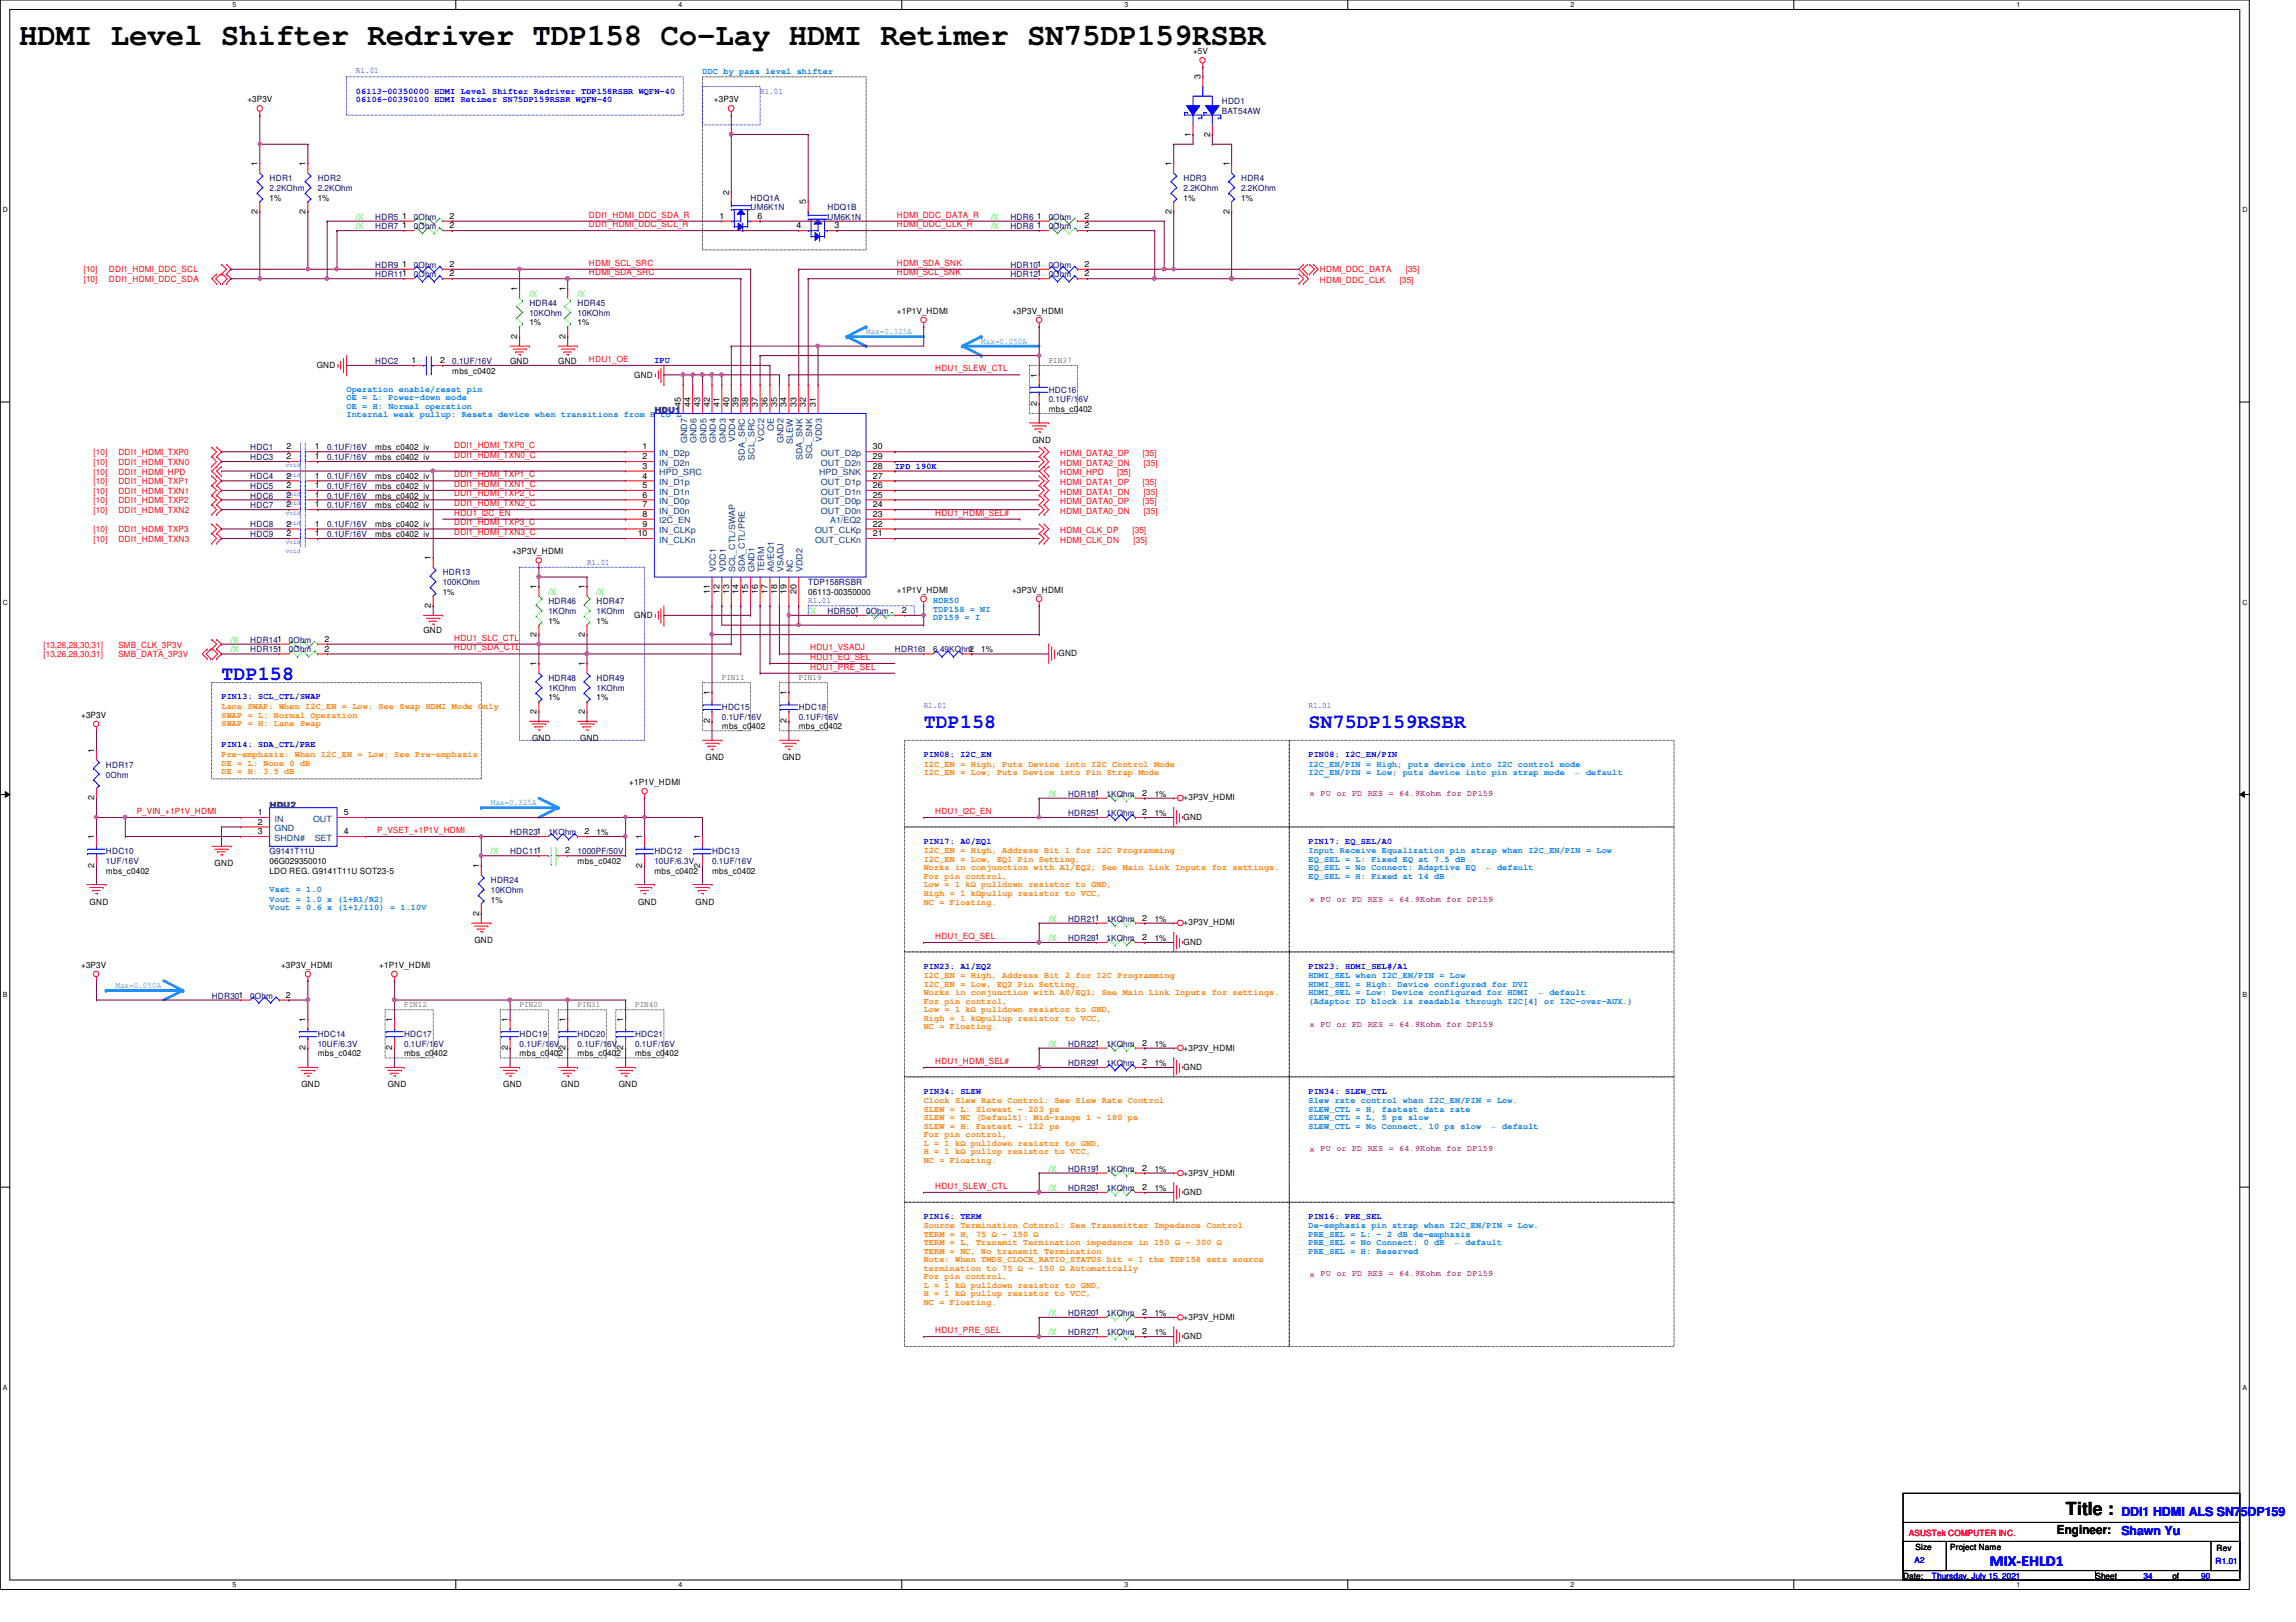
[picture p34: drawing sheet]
<svg xmlns="http://www.w3.org/2000/svg" width="297mm" height="210mm" viewBox="0 0 297 210" stroke-linecap="round" stroke-linejoin="round" font-family="sans-serif">
<defs><g id="words">
<text font-size="4" x="2.5" y="5.8">HDMI Level Shifter Redriver TDP158 Co-Lay HDMI Retimer SN75DP159RSBR</text>
<g font-size="2.6" fill="#00f">
<text x="28.7" y="88">TDP158</text>
<text x="119.5" y="94.2">TDP158</text>
<text x="169.3" y="94.2">SN75DP159RSBR</text>
</g>
<text font-size="2.3" x="267.2" y="196">Title :</text>
<text font-size="2" fill="#00f" x="257.4" y="202.6">MIX-EHLD1</text>
<g font-size="1.6" fill="#00f">
<text x="274.4" y="196.2">DDI1 HDMI ALS SN75DP159</text>
<text x="274.4" y="198.7">Shawn Yu</text>
</g>
<text font-size="1.6" x="266.1" y="198.5">Engineer:</text>
<g font-size="1.1" fill="#00f">
<text x="46.1" y="9.5">R1.01</text>
<text x="46.1" y="12.1">06113-00350000 HDMI Level Shifter Redriver TDP158RSBR WQFN-40</text>
<text x="46.1" y="13.2">06106-00390100 HDMI Retimer SN75DP159RSBR WQFN-40</text>
<text x="98.3" y="12.1">R1.01</text>
<text x="84.7" y="46.9">IPU</text>
<text x="115.8" y="60.7">IPD 190K</text>
<text x="75.9" y="73.1">R1.01</text>
<text x="104.6" y="78.1">R1.01</text>
<text x="28.7" y="90.5">PIN13: SCL_CTL/SWAP</text>
<text x="119.5" y="91.7">R1.01</text>
<text x="169.3" y="91.7">R1.01</text>
<text x="28.7" y="96.7">PIN14: SDA_CTL/PRE</text>
<text x="119.5" y="98">PIN08: I2C_EN</text>
<text x="169.3" y="98">PIN08: I2C_EN/PIN</text>
<text x="119.5" y="109.2">PIN17: A0/EQ1</text>
<text x="169.3" y="109.2">PIN17: EQ_SEL/A0</text>
<text x="119.5" y="125.4">PIN23: A1/EQ2</text>
<text x="169.3" y="125.4">PIN23: HDMI_SEL#/A1</text>
<text x="119.5" y="141.6">PIN34: SLEW</text>
<text x="169.3" y="141.6">PIN34: SLEW_CTL</text>
<text x="119.5" y="157.7">PIN16: TERM</text>
<text x="169.3" y="157.7">PIN16: PRE_SEL</text>
<text x="247.7" y="202.3">A2</text>
<text x="286.6" y="202.4">R1.01</text>
<text x="249.9" y="204.3">Thursday, July 15, 2021</text>
<text x="277.3" y="204.3">34</text>
<text x="284.8" y="204.3">90</text>
</g>
<g font-size="1.1" fill="#0080ff">
<text x="90.9" y="9.6">DDC by pass level shifter</text>
<text x="112.1" y="43.2">Max=0.325A</text>
<text x="127" y="44.5">Max=0.050A</text>
<text x="44.8" y="50.7">Operation enable/reset pin</text>
<text x="44.8" y="51.8">OE = L: Power-down mode</text>
<text x="44.8" y="52.9">OE = H: Normal operation</text>
<text x="44.8" y="54">Internal weak pullup: Resets device when transitions from H to L</text>
<text x="120.7" y="78.1">HDR50</text>
<text x="120.7" y="79.2">TDP158 = NI</text>
<text x="120.7" y="80.3">DP159 = I</text>
<text x="169.3" y="99.2">I2C_EN/PIN = High; puts device into I2C control mode</text>
<text x="169.3" y="100.3">I2C_EN/PIN = Low; puts device into pin strap mode</text>
<text x="203.8" y="100.3">← default</text>
<text x="63.5" y="104.2">Max=0.325A</text>
<text x="169.3" y="110.4">Input Receive Equalization pin strap when I2C_EN/PIN = Low</text>
<text x="169.3" y="111.5">EQ_SEL = L: Fixed EQ at 7.5 dB</text>
<text x="169.3" y="112.6">EQ_SEL = No Connect: Adaptive EQ</text>
<text x="169.3" y="113.7">EQ_SEL = H: Fixed at 14 dB</text>
<text x="192.3" y="112.6">← default</text>
<text x="34.9" y="116.7">Vout = 1.0 x (1+R1/R2)</text>
<text x="34.9" y="117.8">Vout = 0.6 x (1+1/110) = 1.10V</text>
<text x="34.9" y="115.4">Vset = 1.0</text>
<text x="14.9" y="127.8">Max=0.050A</text>
<text x="169.3" y="126.6">HDMI_SEL when I2C_EN/PIN = Low</text>
<text x="169.3" y="127.7">HDMI_SEL = High: Device configured for DVI</text>
<text x="169.3" y="128.8">HDMI_SEL = Low: Device configured for HDMI</text>
<text x="169.3" y="129.9">(Adaptor ID block is readable through I2C[4] or I2C-over-AUX.)</text>
<text x="199.1" y="128.8">← default</text>
<text x="169.3" y="142.8">Slew rate control when I2C_EN/PIN = Low.</text>
<text x="169.3" y="143.9">SLEW_CTL = H, fastest data rate</text>
<text x="169.3" y="145">SLEW_CTL = L, 5 ps slow</text>
<text x="169.3" y="146.1">SLEW_CTL = No Connect, 10 ps slow</text>
<text x="193" y="146.1">← default</text>
<text x="169.3" y="159">De-emphasis pin strap when I2C_EN/PIN = Low.</text>
<text x="169.3" y="160.1">PRE_SEL = L: - 2 dB de-emphasis</text>
<text x="169.3" y="161.2">PRE_SEL = No Connect: 0 dB</text>
<text x="188.3" y="161.2">← default</text>
<text x="169.3" y="162.3">PRE_SEL = H: Reserved</text>
</g>
<g font-size="1.1">
<text x="154.3" y="7">+5V</text>
<text x="155.3" y="10.3" transform="rotate(-90 155.3 10.3)">3</text>
<text x="32" y="13.3">+3P3V</text>
<text x="92.4" y="13.3">+3P3V</text>
<text x="154" y="17.7" transform="rotate(-90 154 17.7)">1</text>
<text x="156.5" y="17.7" transform="rotate(-90 156.5 17.7)">2</text>
<text x="33.3" y="21.5" transform="rotate(-90 33.3 21.5)">1</text>
<text x="39.5" y="21.5" transform="rotate(-90 39.5 21.5)">1</text>
<text x="151.5" y="21.5" transform="rotate(-90 151.5 21.5)">1</text>
<text x="159" y="21.5" transform="rotate(-90 159 21.5)">1</text>
<text x="33.3" y="27.6" transform="rotate(-90 33.3 27.6)">2</text>
<text x="34.9" y="26">1%</text>
<text x="39.5" y="27.6" transform="rotate(-90 39.5 27.6)">2</text>
<text x="41.1" y="26">1%</text>
<text x="52" y="28.3">1</text>
<text x="52" y="29.5">1</text>
<text x="58.2" y="28.3">2</text>
<text x="58.2" y="29.5">2</text>
<text x="93.1" y="28.3">1</text>
<text x="94.3" y="25.2" transform="rotate(-90 94.3 25.2)">2</text>
<text x="98" y="28.3">6</text>
<text x="103" y="29.5">4</text>
<text x="104.3" y="26.5" transform="rotate(-90 104.3 26.5)">5</text>
<text x="107.9" y="29.5">3</text>
<text x="134.2" y="28.3">1</text>
<text x="134.2" y="29.5">1</text>
<text x="140.3" y="28.3">2</text>
<text x="140.3" y="29.5">2</text>
<text x="151.5" y="27.6" transform="rotate(-90 151.5 27.6)">2</text>
<text x="153.1" y="26">1%</text>
<text x="159" y="27.6" transform="rotate(-90 159 27.6)">2</text>
<text x="160.6" y="26">1%</text>
<text x="52" y="34.5">1</text>
<text x="58.2" y="34.5">2</text>
<text x="58.2" y="35.8">2</text>
<text x="140.3" y="35.8">2</text>
<text x="140.3" y="34.5">2</text>
<text x="66.9" y="37.7" transform="rotate(-90 66.9 37.7)">1</text>
<text x="73.1" y="37.7" transform="rotate(-90 73.1 37.7)">1</text>
<text x="116" y="40.6">+1P1V_HDMI</text>
<text x="130.9" y="40.6">+3P3V_HDMI</text>
<text x="41" y="47.6">GND</text>
<text x="53.3" y="47">1</text>
<text x="56.9" y="47">2</text>
<text x="66" y="47.1">GND</text>
<text x="66.9" y="43.8" transform="rotate(-90 66.9 43.8)">2</text>
<text x="68.5" y="42.1">1%</text>
<text x="72.2" y="47.1">GND</text>
<text x="73.1" y="43.8" transform="rotate(-90 73.1 43.8)">2</text>
<text x="74.7" y="42.1">1%</text>
<text x="58.5" y="48.3">mbs_c0402</text>
<text x="82" y="48.9">GND</text>
<text x="88.1" y="52.6" transform="rotate(-90 88.1 52.6)">45</text>
<text x="89.3" y="52.6" transform="rotate(-90 89.3 52.6)">44</text>
<text x="90.6" y="52.6" transform="rotate(-90 90.6 52.6)">43</text>
<text x="91.8" y="52.6" transform="rotate(-90 91.8 52.6)">42</text>
<text x="93.1" y="52.6" transform="rotate(-90 93.1 52.6)">41</text>
<text x="94.3" y="52.6" transform="rotate(-90 94.3 52.6)">40</text>
<text x="95.5" y="52.6" transform="rotate(-90 95.5 52.6)">39</text>
<text x="96.8" y="52.6" transform="rotate(-90 96.8 52.6)">38</text>
<text x="98" y="52.6" transform="rotate(-90 98 52.6)">37</text>
<text x="99.3" y="52.6" transform="rotate(-90 99.3 52.6)">36</text>
<text x="100.5" y="52.6" transform="rotate(-90 100.5 52.6)">35</text>
<text x="101.8" y="52.6" transform="rotate(-90 101.8 52.6)">34</text>
<text x="103" y="52.6" transform="rotate(-90 103 52.6)">33</text>
<text x="104.3" y="52.6" transform="rotate(-90 104.3 52.6)">32</text>
<text x="105.5" y="52.6" transform="rotate(-90 105.5 52.6)">31</text>
<text x="134.2" y="52.5" transform="rotate(-90 134.2 52.5)">2</text>
<text x="134.2" y="48.9" transform="rotate(-90 134.2 48.9)">1</text>
<text x="135.7" y="53.3">mbs_c0402</text>
<text x="37.1" y="58.2">2</text>
<text x="37.1" y="59.4">2</text>
<text x="40.7" y="58.2">1</text>
<text x="40.7" y="59.4">1</text>
<text x="48.6" y="58.3">mbs_c0402_iv</text>
<text x="48.6" y="59.5">mbs_c0402_iv</text>
<text x="83.1" y="58.2">1</text>
<text x="83.1" y="59.4">2</text>
<text x="112.9" y="59.4">29</text>
<text x="112.9" y="58.2">30</text>
<text x="133.6" y="57.3">GND</text>
<text x="37.1" y="64.4">2</text>
<text x="37.1" y="61.9">2</text>
<text x="37.1" y="63.2">2</text>
<text x="37.1" y="65.7">2</text>
<text x="40.7" y="64.4">1</text>
<text x="40.7" y="61.9">1</text>
<text x="40.7" y="63.2">1</text>
<text x="40.7" y="65.7">1</text>
<text x="48.6" y="64.5">mbs_c0402_iv</text>
<text x="48.6" y="62">mbs_c0402_iv</text>
<text x="48.6" y="63.3">mbs_c0402_iv</text>
<text x="48.6" y="65.7">mbs_c0402_iv</text>
<text x="83.1" y="60.7">3</text>
<text x="83.1" y="61.9">4</text>
<text x="83.1" y="63.2">5</text>
<text x="83.1" y="64.4">6</text>
<text x="83.1" y="65.7">7</text>
<text x="112.9" y="65.7">24</text>
<text x="112.9" y="64.4">25</text>
<text x="112.9" y="63.2">26</text>
<text x="112.9" y="61.9">27</text>
<text x="112.9" y="60.7">28</text>
<text x="37.1" y="68.2">2</text>
<text x="37.1" y="69.4">2</text>
<text x="40.7" y="68.2">1</text>
<text x="40.7" y="69.4">1</text>
<text x="48.6" y="68.2">mbs_c0402_iv</text>
<text x="48.6" y="69.5">mbs_c0402_iv</text>
<text x="66.2" y="71.8">+3P3V_HDMI</text>
<text x="82.5" y="69.4">10</text>
<text x="83.1" y="66.9">8</text>
<text x="83.1" y="68.2">9</text>
<text x="112.9" y="69.4">21</text>
<text x="112.9" y="68.2">22</text>
<text x="112.9" y="66.9">23</text>
<text x="55.7" y="72.5" transform="rotate(-90 55.7 72.5)">1</text>
<text x="57.3" y="77">1%</text>
<text x="69.4" y="76.2" transform="rotate(-90 69.4 76.2)">1</text>
<text x="75.6" y="76.2" transform="rotate(-90 75.6 76.2)">1</text>
<text x="91.8" y="76.8" transform="rotate(-90 91.8 76.8)">11</text>
<text x="93.1" y="76.8" transform="rotate(-90 93.1 76.8)">12</text>
<text x="94.3" y="76.8" transform="rotate(-90 94.3 76.8)">13</text>
<text x="95.5" y="76.8" transform="rotate(-90 95.5 76.8)">14</text>
<text x="96.8" y="76.8" transform="rotate(-90 96.8 76.8)">15</text>
<text x="98" y="76.8" transform="rotate(-90 98 76.8)">16</text>
<text x="99.3" y="76.8" transform="rotate(-90 99.3 76.8)">17</text>
<text x="100.5" y="76.8" transform="rotate(-90 100.5 76.8)">18</text>
<text x="101.8" y="76.8" transform="rotate(-90 101.8 76.8)">19</text>
<text x="103" y="76.8" transform="rotate(-90 103 76.8)">20</text>
<text x="104.6" y="77">06113-00350000</text>
<text x="116" y="76.7">+1P1V_HDMI</text>
<text x="130.9" y="76.7">+3P3V_HDMI</text>
<text x="42" y="83.1">2</text>
<text x="54.8" y="82">GND</text>
<text x="55.7" y="78.7" transform="rotate(-90 55.7 78.7)">2</text>
<text x="69.4" y="82.4" transform="rotate(-90 69.4 82.4)">2</text>
<text x="70.9" y="80.7">1%</text>
<text x="75.6" y="82.4" transform="rotate(-90 75.6 82.4)">2</text>
<text x="77.2" y="80.7">1%</text>
<text x="82" y="80">GND</text>
<text x="116.7" y="79.3">2</text>
<text x="42" y="84.3">2</text>
<text x="69.4" y="86.2" transform="rotate(-90 69.4 86.2)">1</text>
<text x="75.6" y="86.2" transform="rotate(-90 75.6 86.2)">1</text>
<text x="91.8" y="90" transform="rotate(-90 91.8 90)">1</text>
<text x="101.8" y="90" transform="rotate(-90 101.8 90)">1</text>
<text x="127" y="84.4">1%</text>
<text x="136.9" y="84.9">GND</text>
<text x="10.5" y="92.9">+3P3V</text>
<text x="68.8" y="95.9">GND</text>
<text x="69.4" y="92.4" transform="rotate(-90 69.4 92.4)">2</text>
<text x="70.9" y="90.6">1%</text>
<text x="75.1" y="95.9">GND</text>
<text x="75.6" y="92.4" transform="rotate(-90 75.6 92.4)">2</text>
<text x="77.2" y="90.6">1%</text>
<text x="91.8" y="93.6" transform="rotate(-90 91.8 93.6)">2</text>
<text x="93.4" y="94.4">mbs_c0402</text>
<text x="101.8" y="93.6" transform="rotate(-90 101.8 93.6)">2</text>
<text x="103.3" y="94.4">mbs_c0402</text>
<text x="12.2" y="97.4" transform="rotate(-90 12.2 97.4)">1</text>
<text x="81.4" y="101.6">+1P1V_HDMI</text>
<text x="91.3" y="98.4">GND</text>
<text x="101.2" y="98.4">GND</text>
<text x="12.2" y="103.5" transform="rotate(-90 12.2 103.5)">2</text>
<text x="33.4" y="105.5">1</text>
<text x="33.4" y="106.7">2</text>
<text x="33.4" y="107.9">3</text>
<text x="44.5" y="107.9">4</text>
<text x="44.5" y="105.5">5</text>
<text x="75.6" y="107.9">2</text>
<text x="147.8" y="103">2</text>
<text x="147.8" y="105.5">2</text>
<text x="149.4" y="103.1">1%</text>
<text x="149.4" y="105.6">1%</text>
<text x="153.1" y="106.1">GND</text>
<text x="153.1" y="103.6">+3P3V_HDMI</text>
<text x="12.2" y="112.3" transform="rotate(-90 12.2 112.3)">2</text>
<text x="12.2" y="108.6" transform="rotate(-90 12.2 108.6)">1</text>
<text x="13.7" y="113.1">mbs_c0402</text>
<text x="27.8" y="112.1">GND</text>
<text x="34.9" y="111.8">06G029350010</text>
<text x="34.9" y="113.1">LDO REG. G9141T11U SOT23-5</text>
<text x="62" y="112.4" transform="rotate(-90 62 112.4)">1</text>
<text x="73.1" y="110.4">2</text>
<text x="74.7" y="111.8">mbs_c0402</text>
<text x="77.2" y="108.1">1%</text>
<text x="83.1" y="112.3" transform="rotate(-90 83.1 112.3)">2</text>
<text x="83.1" y="108.6" transform="rotate(-90 83.1 108.6)">1</text>
<text x="84.7" y="113.1">mbs_c0402</text>
<text x="90.6" y="112.3" transform="rotate(-90 90.6 112.3)">2</text>
<text x="90.6" y="108.6" transform="rotate(-90 90.6 108.6)">1</text>
<text x="92.1" y="113.1">mbs_c0402</text>
<text x="11.6" y="117.1">GND</text>
<text x="62" y="118.5" transform="rotate(-90 62 118.5)">2</text>
<text x="63.5" y="116.8">1%</text>
<text x="82.5" y="117.1">GND</text>
<text x="90" y="117.1">GND</text>
<text x="147.8" y="119.2">2</text>
<text x="149.4" y="119.3">1%</text>
<text x="153.1" y="119.8">+3P3V_HDMI</text>
<text x="10.5" y="125.3">+3P3V</text>
<text x="36.4" y="125.3">+3P3V_HDMI</text>
<text x="49.1" y="125.3">+1P1V_HDMI</text>
<text x="61.4" y="122">GND</text>
<text x="147.8" y="121.7">2</text>
<text x="149.4" y="121.8">1%</text>
<text x="153.1" y="122.3">GND</text>
<text x="37" y="129.1">2</text>
<text x="39.5" y="135.9" transform="rotate(-90 39.5 135.9)">2</text>
<text x="39.5" y="132.2" transform="rotate(-90 39.5 132.2)">1</text>
<text x="41.1" y="136.7">mbs_c0402</text>
<text x="50.8" y="135.9" transform="rotate(-90 50.8 135.9)">2</text>
<text x="50.8" y="132.2" transform="rotate(-90 50.8 132.2)">1</text>
<text x="52.3" y="136.7">mbs_c0402</text>
<text x="65.7" y="135.9" transform="rotate(-90 65.7 135.9)">2</text>
<text x="65.7" y="132.2" transform="rotate(-90 65.7 132.2)">1</text>
<text x="67.2" y="136.7">mbs_c0402</text>
<text x="73.1" y="135.9" transform="rotate(-90 73.1 135.9)">2</text>
<text x="73.1" y="132.2" transform="rotate(-90 73.1 132.2)">1</text>
<text x="74.7" y="136.7">mbs_c0402</text>
<text x="80.6" y="135.9" transform="rotate(-90 80.6 135.9)">2</text>
<text x="80.6" y="132.2" transform="rotate(-90 80.6 132.2)">1</text>
<text x="82.2" y="136.7">mbs_c0402</text>
<text x="147.8" y="135.3">2</text>
<text x="147.8" y="137.8">2</text>
<text x="149.4" y="135.5">1%</text>
<text x="149.4" y="138">1%</text>
<text x="153.1" y="136">+3P3V_HDMI</text>
<text x="39" y="140.7">GND</text>
<text x="50.2" y="140.7">GND</text>
<text x="65.1" y="140.7">GND</text>
<text x="72.6" y="140.7">GND</text>
<text x="80" y="140.7">GND</text>
<text x="153.1" y="138.4">GND</text>
<text x="147.8" y="151.5">2</text>
<text x="147.8" y="154">2</text>
<text x="149.4" y="151.6">1%</text>
<text x="149.4" y="154.1">1%</text>
<text x="153.1" y="154.6">GND</text>
<text x="153.1" y="152.1">+3P3V_HDMI</text>
<text x="147.8" y="170.2">2</text>
<text x="147.8" y="172.7">2</text>
<text x="149.4" y="170.3">1%</text>
<text x="149.4" y="172.8">1%</text>
<text x="153.1" y="173.3">GND</text>
<text x="153.1" y="170.8">+3P3V_HDMI</text>
<text x="247.8" y="200.5">Size</text>
<text x="252.3" y="200.5">Project Name</text>
<text x="286.8" y="200.7">Rev</text>
<text x="246.2" y="204.3">Date:</text>
<text x="271.1" y="204.3">Sheet</text>
<text x="281" y="204.3">of</text>
</g>
<g font-size="1.1" fill="#000080">
<text x="158.1" y="13.5">HDD1</text>
<text x="158.1" y="14.7">BAT54AW</text>
<text x="34.9" y="23.5">HDR1</text>
<text x="41.1" y="23.5">HDR2</text>
<text x="153.1" y="23.5">HDR3</text>
<text x="160.6" y="23.5">HDR4</text>
<text x="34.9" y="24.7">2.2KOhm</text>
<text x="41.1" y="24.7">2.2KOhm</text>
<text x="48.6" y="28.4">HDR5</text>
<text x="48.6" y="29.7">HDR7</text>
<text x="53.5" y="28.4">0Ohm</text>
<text x="53.5" y="29.7">0Ohm</text>
<text x="97.1" y="26">HDQ1A</text>
<text x="97.1" y="27.2">UM6K1N</text>
<text x="107.1" y="27.2">HDQ1B</text>
<text x="107.1" y="28.4">UM6K1N</text>
<text x="130.7" y="28.4">HDR6</text>
<text x="130.7" y="29.7">HDR8</text>
<text x="135.7" y="28.4">0Ohm</text>
<text x="135.7" y="29.7">0Ohm</text>
<text x="153.1" y="24.7">2.2KOhm</text>
<text x="160.6" y="24.7">2.2KOhm</text>
<text x="48.6" y="34.6">HDR9</text>
<text x="48.6" y="35.9">HDR111</text>
<text x="53.5" y="34.6">0Ohm</text>
<text x="53.5" y="35.9">0Ohm</text>
<text x="130.7" y="35.9">HDR121</text>
<text x="130.7" y="34.6">HDR101</text>
<text x="135.7" y="35.9">0Ohm</text>
<text x="135.7" y="34.6">0Ohm</text>
<text x="68.5" y="39.6">HDR44</text>
<text x="68.5" y="40.9">10KOhm</text>
<text x="74.7" y="39.6">HDR45</text>
<text x="74.7" y="40.9">10KOhm</text>
<text x="48.6" y="47.1">HDC2</text>
<text x="58.5" y="47.1">0.1UF/16V</text>
<text x="84.7" y="53.5">HDU1</text>
<text x="135.7" y="50.8">HDC16</text>
<text x="135.7" y="52.1">0.1UF/16V</text>
<text x="32.4" y="58.3">HDC1</text>
<text x="32.4" y="59.5">HDC3</text>
<text x="42.3" y="58.3">0.1UF/16V</text>
<text x="42.3" y="59.5">0.1UF/16V</text>
<text x="32.4" y="64.5">HDC6</text>
<text x="32.4" y="62">HDC4</text>
<text x="32.4" y="63.3">HDC5</text>
<text x="32.4" y="65.7">HDC7</text>
<text x="42.3" y="64.5">0.1UF/16V</text>
<text x="42.3" y="62">0.1UF/16V</text>
<text x="42.3" y="63.3">0.1UF/16V</text>
<text x="42.3" y="65.7">0.1UF/16V</text>
<text x="32.4" y="68.2">HDC8</text>
<text x="32.4" y="69.5">HDC9</text>
<text x="42.3" y="68.2">0.1UF/16V</text>
<text x="42.3" y="69.5">0.1UF/16V</text>
<text x="57.3" y="74.5">HDR13</text>
<text x="57.3" y="75.7">100KOhm</text>
<text x="104.6" y="75.7">TDP158RSBR</text>
<text x="32.4" y="83.2">HDR141</text>
<text x="37.4" y="83.2">0Ohm</text>
<text x="70.9" y="78.2">HDR46</text>
<text x="70.9" y="79.5">1KOhm</text>
<text x="77.2" y="78.2">HDR47</text>
<text x="77.2" y="79.5">1KOhm</text>
<text x="107.1" y="79.5">HDR501</text>
<text x="112.1" y="79.5">0Ohm</text>
<text x="32.4" y="84.4">HDR151</text>
<text x="37.4" y="84.4">0Ohm</text>
<text x="70.9" y="88.2">HDR48</text>
<text x="70.9" y="89.4">1KOhm</text>
<text x="77.2" y="88.2">HDR49</text>
<text x="77.2" y="89.4">1KOhm</text>
<text x="115.8" y="84.4">HDR161</text>
<text x="120.7" y="84.4">6.49KOhm2</text>
<text x="93.4" y="91.9">HDC15</text>
<text x="93.4" y="93.1">0.1UF/16V</text>
<text x="103.3" y="91.9">HDC18</text>
<text x="103.3" y="93.1">0.1UF/16V</text>
<text x="13.7" y="99.4">HDR17</text>
<text x="13.7" y="100.6">0Ohm</text>
<text x="34.9" y="104.5">HDU2</text>
<text x="138.2" y="103.1">HDR181</text>
<text x="138.2" y="105.6">HDR251</text>
<text x="143.2" y="103.1">1KOhm</text>
<text x="143.2" y="105.6">1KOhm</text>
<text x="13.7" y="110.6">HDC10</text>
<text x="13.7" y="111.8">1UF/16V</text>
<text x="34.9" y="110.6">G9141T11U</text>
<text x="66" y="108.1">HDR231</text>
<text x="66" y="110.6">HDC111</text>
<text x="70.9" y="108.1">1KOhm</text>
<text x="74.7" y="110.6">1000PF/50V</text>
<text x="84.7" y="110.6">HDC12</text>
<text x="84.7" y="111.8">10UF/6.3V</text>
<text x="92.1" y="110.6">HDC13</text>
<text x="92.1" y="111.8">0.1UF/16V</text>
<text x="63.5" y="114.3">HDR24</text>
<text x="63.5" y="115.5">10KOhm</text>
<text x="138.2" y="119.3">HDR211</text>
<text x="143.2" y="119.3">1KOhm</text>
<text x="138.2" y="121.8">HDR281</text>
<text x="143.2" y="121.8">1KOhm</text>
<text x="27.4" y="129.2">HDR301</text>
<text x="32.4" y="129.2">0Ohm</text>
<text x="41.1" y="134.2">HDC14</text>
<text x="41.1" y="135.5">10UF/6.3V</text>
<text x="52.3" y="134.2">HDC17</text>
<text x="52.3" y="135.5">0.1UF/16V</text>
<text x="67.2" y="134.2">HDC19</text>
<text x="67.2" y="135.5">0.1UF/16V</text>
<text x="74.7" y="134.2">HDC20</text>
<text x="74.7" y="135.5">0.1UF/16V</text>
<text x="82.2" y="134.2">HDC21</text>
<text x="82.2" y="135.5">0.1UF/16V</text>
<text x="138.2" y="135.5">HDR221</text>
<text x="138.2" y="138">HDR291</text>
<text x="143.2" y="135.5">1KOhm</text>
<text x="143.2" y="138">1KOhm</text>
<text x="138.2" y="151.6">HDR191</text>
<text x="138.2" y="154.1">HDR261</text>
<text x="143.2" y="151.6">1KOhm</text>
<text x="143.2" y="154.1">1KOhm</text>
<text x="138.2" y="170.3">HDR201</text>
<text x="138.2" y="172.8">HDR271</text>
<text x="143.2" y="170.3">1KOhm</text>
<text x="143.2" y="172.8">1KOhm</text>
</g>
<g font-size="1.1" fill="#0f0">
<text x="46.1" y="28.4">/X</text>
<text x="46.1" y="29.7">/X</text>
<text x="128.2" y="28.4">/X</text>
<text x="128.2" y="29.7">/X</text>
<text x="68.5" y="38.4">/X</text>
<text x="74.7" y="38.4">/X</text>
<text x="70.9" y="77">/X</text>
<text x="77.2" y="77">/X</text>
<text x="29.9" y="83.2">/X</text>
<text x="104.6" y="79.5">/X</text>
<text x="29.9" y="84.4">/X</text>
<text x="135.7" y="103.1">/X</text>
<text x="63.5" y="110.6">/X</text>
<text x="135.7" y="119.3">/X</text>
<text x="135.7" y="121.8">/X</text>
<text x="135.7" y="135.5">/X</text>
<text x="135.7" y="151.6">/X</text>
<text x="135.7" y="154.1">/X</text>
<text x="135.7" y="170.3">/X</text>
<text x="135.7" y="172.8">/X</text>
</g>
<g font-size="1.1" fill="#f00">
<text x="76.2" y="28.2">DDI1_HDMI_DDC_SDA_R</text>
<text x="76.2" y="29.4">DDI1_HDMI_DDC_SCL_R</text>
<text x="116" y="28.2">HDMI_DDC_DATA_R</text>
<text x="116" y="29.4">HDMI_DDC_CLK_R</text>
<text x="10.8" y="35.3">[10]</text>
<text x="14.1" y="35.3">DDI1_HDMI_DDC_SCL</text>
<text x="76.2" y="34.4">HDMI_SCL_SRC</text>
<text x="76.2" y="35.6">HDMI_SDA_SRC</text>
<text x="116" y="35.6">HDMI_SCL_SNK</text>
<text x="116" y="34.4">HDMI_SDA_SNK</text>
<text x="170.8" y="35.3">HDMI_DDC_DATA</text>
<text x="181.9" y="35.3">[35]</text>
<text x="10.8" y="36.5">[10]</text>
<text x="14.1" y="36.5">DDI1_HDMI_DDC_SDA</text>
<text x="170.8" y="36.6">HDMI_DDC_CLK</text>
<text x="181.1" y="36.6">[35]</text>
<text x="76.2" y="46.8">HDU1_OE</text>
<text x="121" y="48">HDU1_SLEW_CTL</text>
<text x="12.1" y="58.9">[10]</text>
<text x="15.3" y="58.9">DDI1_HDMI_TXP0</text>
<text x="58.8" y="58">DDI1_HDMI_TXP0_C</text>
<text x="58.8" y="59.3">DDI1_HDMI_TXN0_C</text>
<text x="137.2" y="59.1">HDMI_DATA2_DP</text>
<text x="147.9" y="59.1">[35]</text>
<text x="12.1" y="60.2">[10]</text>
<text x="12.1" y="63.9">[10]</text>
<text x="12.1" y="62.7">[10]</text>
<text x="12.1" y="65.2">[10]</text>
<text x="12.1" y="61.5">[10]</text>
<text x="15.3" y="60.2">DDI1_HDMI_TXN0</text>
<text x="15.3" y="63.9">DDI1_HDMI_TXN1</text>
<text x="15.3" y="62.7">DDI1_HDMI_TXP1</text>
<text x="15.3" y="65.2">DDI1_HDMI_TXP2</text>
<text x="15.3" y="61.5">DDI1_HDMI_HPD</text>
<text x="58.8" y="61.8">DDI1_HDMI_TXP1_C</text>
<text x="58.8" y="63">DDI1_HDMI_TXN1_C</text>
<text x="58.8" y="64.2">DDI1_HDMI_TXP2_C</text>
<text x="58.8" y="65.5">DDI1_HDMI_TXN2_C</text>
<text x="137.2" y="60.3">HDMI_DATA2_DN</text>
<text x="137.2" y="62.8">HDMI_DATA1_DP</text>
<text x="137.2" y="64">HDMI_DATA1_DN</text>
<text x="137.2" y="65.3">HDMI_DATA0_DP</text>
<text x="137.2" y="61.4">HDMI_HPD</text>
<text x="144.5" y="61.4">[35]</text>
<text x="147.9" y="62.8">[35]</text>
<text x="147.9" y="65.3">[35]</text>
<text x="148" y="60.3">[35]</text>
<text x="148" y="64">[35]</text>
<text x="12.1" y="66.4">[10]</text>
<text x="12.1" y="70.1">[10]</text>
<text x="12.1" y="68.9">[10]</text>
<text x="15.3" y="66.4">DDI1_HDMI_TXN2</text>
<text x="15.3" y="70.1">DDI1_HDMI_TXN3</text>
<text x="15.3" y="68.9">DDI1_HDMI_TXP3</text>
<text x="58.8" y="68">DDI1_HDMI_TXP3_C</text>
<text x="58.8" y="69.2">DDI1_HDMI_TXN3_C</text>
<text x="58.8" y="66.7">HDU1_I2C_EN</text>
<text x="121" y="66.7">HDU1_HDMI_SEL#</text>
<text x="137.2" y="66.5">HDMI_DATA0_DN</text>
<text x="137.2" y="69">HDMI_CLK_DP</text>
<text x="137.2" y="70.2">HDMI_CLK_DN</text>
<text x="146.5" y="69">[35]</text>
<text x="146.6" y="70.2">[35]</text>
<text x="148" y="66.5">[35]</text>
<text x="5.6" y="83.8">[13,26,28,30,31]</text>
<text x="15.3" y="83.8">SMB_CLK_3P3V</text>
<text x="58.8" y="82.9">HDU1_SLC_CTL</text>
<text x="5.6" y="85">[13,26,28,30,31]</text>
<text x="15.3" y="85">SMB_DATA_3P3V</text>
<text x="58.8" y="84.2">HDU1_SDA_CTL</text>
<text x="104.8" y="86.7">HDU1_PRE_SEL</text>
<text x="104.8" y="85.4">HDU1_EQ_SEL</text>
<text x="104.8" y="84.2">HDU1_VSADJ</text>
<text x="17.7" y="105.3">P_VIN_+1P1V_HDMI</text>
<text x="48.8" y="107.8">P_VSET_+1P1V_HDMI</text>
<text x="121" y="105.3">HDU1_I2C_EN</text>
<text x="121" y="121.5">HDU1_EQ_SEL</text>
<text x="121" y="137.7">HDU1_HDMI_SEL#</text>
<text x="121" y="153.8">HDU1_SLEW_CTL</text>
<text x="121" y="172.5">HDU1_PRE_SEL</text>
<text x="247" y="198.8">ASUSTek COMPUTER INC.</text>
</g>
<g font-size="1.1" fill="#008000">
<text x="135.7" y="46.9">PIN37</text>
<text x="93.4" y="88.1">PIN11</text>
<text x="103.3" y="88.1">PIN19</text>
<text x="52.3" y="130.3">PIN12</text>
<text x="67.2" y="130.3">PIN20</text>
<text x="74.7" y="130.3">PIN31</text>
<text x="82.2" y="130.3">PIN40</text>
</g>
<g font-size="1.1" fill="#004080">
<text x="85.3" y="59">IN_D2p</text>
<text x="88.9" y="57.4" transform="rotate(-90 88.9 57.4)">GND7</text>
<text x="90.1" y="57.4" transform="rotate(-90 90.1 57.4)">GND6</text>
<text x="91.4" y="57.4" transform="rotate(-90 91.4 57.4)">GND5</text>
<text x="92.6" y="57.4" transform="rotate(-90 92.6 57.4)">GND4</text>
<text x="93.9" y="57.4" transform="rotate(-90 93.9 57.4)">GND3</text>
<text x="95.1" y="57.2" transform="rotate(-90 95.1 57.2)">VDD4</text>
<text x="96.3" y="59.6" transform="rotate(-90 96.3 59.6)">SDA_SRC</text>
<text x="97.6" y="59.5" transform="rotate(-90 97.6 59.5)">SCL_SRC</text>
<text x="98.8" y="57.2" transform="rotate(-90 98.8 57.2)">VCC2</text>
<text x="100.1" y="55.8" transform="rotate(-90 100.1 55.8)">OE</text>
<text x="101.3" y="57.4" transform="rotate(-90 101.3 57.4)">GND2</text>
<text x="102.6" y="57.4" transform="rotate(-90 102.6 57.4)">SLEW</text>
<text x="103.8" y="59.5" transform="rotate(-90 103.8 59.5)">SDA_SNK</text>
<text x="105.1" y="59.4" transform="rotate(-90 105.1 59.4)">SCL_SNK</text>
<text x="106.2" y="59">OUT_D2p</text>
<text x="106.3" y="57.2" transform="rotate(-90 106.3 57.2)">VDD3</text>
<text x="85.3" y="60.3">IN_D2n</text>
<text x="85.3" y="61.5">HPD_SRC</text>
<text x="85.3" y="62.8">IN_D1p</text>
<text x="85.3" y="64">IN_D1n</text>
<text x="85.3" y="65.2">IN_D0p</text>
<text x="106" y="61.5">HPD_SNK</text>
<text x="106.2" y="65.2">OUT_D0p</text>
<text x="106.2" y="64">OUT_D1n</text>
<text x="106.2" y="62.8">OUT_D1p</text>
<text x="106.2" y="60.3">OUT_D2n</text>
<text x="85.3" y="66.5">IN_D0n</text>
<text x="85.3" y="67.7">I2C_EN</text>
<text x="85.3" y="69">IN_CLKp</text>
<text x="85.3" y="70.2">IN_CLKn</text>
<text x="105.4" y="70.2">OUT_CLKn</text>
<text x="105.4" y="69">OUT_CLKp</text>
<text x="106.2" y="66.5">OUT_D0n</text>
<text x="107.4" y="67.7">A1/EQ2</text>
<text x="92.6" y="74" transform="rotate(-90 92.6 74)">VCC1</text>
<text x="93.9" y="74" transform="rotate(-90 93.9 74)">VDD1</text>
<text x="95.1" y="74" transform="rotate(-90 95.1 74)">SCL_CTL/SWAP</text>
<text x="96.3" y="74" transform="rotate(-90 96.3 74)">SDA_CTL/PRE</text>
<text x="97.6" y="74" transform="rotate(-90 97.6 74)">GND1</text>
<text x="98.8" y="74" transform="rotate(-90 98.8 74)">TERM</text>
<text x="100.1" y="74" transform="rotate(-90 100.1 74)">A0/EQ1</text>
<text x="101.3" y="74" transform="rotate(-90 101.3 74)">VSADJ</text>
<text x="102.6" y="74" transform="rotate(-90 102.6 74)">NC</text>
<text x="103.8" y="74" transform="rotate(-90 103.8 74)">VDD2</text>
<text x="35.5" y="106.3">IN</text>
<text x="35.5" y="107.6">GND</text>
<text x="40.5" y="106.3">OUT</text>
<text x="35.5" y="108.8">SHDN#</text>
<text x="40.7" y="108.8">SET</text>
</g>
<g font-size="1.1" fill="#ff8000">
<text x="28.7" y="91.8">Lane SWAP: When I2C_EN = Low: See Swap HDMI Mode Only</text>
<text x="28.7" y="92.9">SWAP = L: Normal Operation</text>
<text x="28.7" y="94">SWAP = H: Lane Swap</text>
<text x="28.7" y="98">Pre-emphasis: When I2C_EN = Low: See Pre-emphasis</text>
<text x="28.7" y="99.1">DE = L: None 0 dB</text>
<text x="28.7" y="100.2">DE = H: 3.5 dB</text>
<text x="119.5" y="99.2">I2C_EN = High; Puts Device into I2C Control Mode</text>
<text x="119.5" y="100.3">I2C_EN = Low; Puts Device into Pin Strap Mode</text>
<text x="119.5" y="110.4">I2C_EN = High, Address Bit 1 for I2C Programming</text>
<text x="119.5" y="111.5">I2C_EN = Low, EQ1 Pin Setting,</text>
<text x="119.5" y="112.6">Works in conjunction with A1/EQ2; See Main Link Inputs for settings.</text>
<text x="119.5" y="113.7">For pin control,</text>
<text x="119.5" y="117.1">NC = Floating.</text>
<text x="119.5" y="114.9">Low = 1 kΩ pulldown resistor to GND,</text>
<text x="119.5" y="116">High = 1 kΩpullup resistor to VCC,</text>
<text x="119.5" y="126.6">I2C_EN = High, Address Bit 2 for I2C Programming</text>
<text x="119.5" y="127.7">I2C_EN = Low, EQ2 Pin Setting,</text>
<text x="119.5" y="128.8">Works in conjunction with A0/EQ1; See Main Link Inputs for settings.</text>
<text x="119.5" y="129.9">For pin control,</text>
<text x="119.5" y="131">Low = 1 kΩ pulldown resistor to GND,</text>
<text x="119.5" y="133.2">NC = Floating.</text>
<text x="119.5" y="132.1">High = 1 kΩpullup resistor to VCC,</text>
<text x="119.5" y="142.8">Clock Slew Rate Control: See Slew Rate Control</text>
<text x="119.5" y="143.9">SLEW = L: Slowest ~ 203 ps</text>
<text x="119.5" y="145">SLEW = NC (Default): Mid-range 1 ~ 180 ps</text>
<text x="119.5" y="146.1">SLEW = H: Fastest ~ 122 ps</text>
<text x="119.5" y="147.2">For pin control,</text>
<text x="119.5" y="148.3">L = 1 kΩ pulldown resistor to GND,</text>
<text x="119.5" y="149.4">H = 1 kΩ pullup resistor to VCC,</text>
<text x="119.5" y="150.5">NC = Floating.</text>
<text x="119.5" y="159">Source Termination Cotnrol: See Transmitter Impedance Control</text>
<text x="119.5" y="160.1">TERM = H, 75 Ω ~ 150 Ω</text>
<text x="119.5" y="161.2">TERM = L, Transmit Termination impedance in 150 Ω ~ 300 Ω</text>
<text x="119.5" y="162.3">TERM = NC, No transmit Termination</text>
<text x="119.5" y="163.4">Note: When TMDS_CLOCK_RATIO_STATUS bit = 1 the TDP158 sets source</text>
<text x="119.5" y="164.5">termination to 75 Ω ~ 150 Ω Automatically</text>
<text x="119.5" y="165.6">For pin control,</text>
<text x="119.5" y="166.7">L = 1 kΩ pulldown resistor to GND,</text>
<text x="119.5" y="167.8">H = 1 kΩ pullup resistor to VCC,</text>
<text x="119.5" y="168.9">NC = Floating.</text>
</g>
<g font-size="1.1" fill="#f0f">
<text x="170.9" y="103">PU or PD RES = 64.9Kohm for DP159</text>
<text x="170.9" y="116.7">PU or PD RES = 64.9Kohm for DP159</text>
<text x="170.9" y="132.8">PU or PD RES = 64.9Kohm for DP159</text>
<text x="170.9" y="149">PU or PD RES = 64.9Kohm for DP159</text>
<text x="170.9" y="165.2">PU or PD RES = 64.9Kohm for DP159</text>
</g>
<g font-size=".9">
<text x="30.1" y=".9">5</text>
<text x="87.8" y=".9">4</text>
<text x="145.5" y=".9">3</text>
<text x="203.2" y=".9">2</text>
<text x="260.9" y=".9">1</text>
<text x=".4" y="27.4">D</text>
<text x="290.1" y="27.4">D</text>
<text x=".4" y="78.2">C</text>
<text x="290.1" y="78.2">C</text>
<text x=".4" y="129">B</text>
<text x="290.1" y="129">B</text>
<text x=".4" y="179.8">A</text>
<text x="290.1" y="179.8">A</text>
<text x="30.1" y="205.4">5</text>
<text x="87.8" y="205.4">4</text>
<text x="145.5" y="205.4">3</text>
<text x="203.2" y="205.4">2</text>
<text x="260.9" y="205.4">1</text>
</g>
<g font-size=".8" fill="#00f">
<text x="37" y="64.2">void</text>
<text x="37" y="65.4">void</text>
<text x="37" y="60.5">void</text>
<text x="37" y="61.7">void</text>
<text x="37" y="66.7">void</text>
<text x="37" y="70.4">void</text>
<text x="37" y="71.6">void</text>
<text x="37" y="67.9">void</text>
</g>
<g font-size=".8" fill="#f0f">
<text x="169.3" y="103">※</text>
<text x="169.3" y="116.7">※</text>
<text x="169.3" y="132.9">※</text>
<text x="169.3" y="149.1">※</text>
<text x="169.3" y="165.2">※</text>
</g>
</g></defs>
<path d="M0 0h291v205.7h-291zM1.3 1.2h288.5v203.3h-288.5z" fill="none" stroke="#000" stroke-width=".13"/>
<g fill="#fff">
<path d="M30.1 .1h.5v1h-.5z"/>
<path d="M30.1 204.6h.5v1h-.5z"/>
</g>
<path d="M59 0v1.2M59 204.5v1.2" fill="none" stroke="#000" stroke-width=".13"/>
<g fill="#fff">
<path d="M87.8 .1h.5v1h-.5z"/>
<path d="M87.8 204.6h.5v1h-.5z"/>
</g>
<path d="M116.7 0v1.2M116.7 204.5v1.2" fill="none" stroke="#000" stroke-width=".13"/>
<g fill="#fff">
<path d="M145.5 .1h.5v1h-.5z"/>
<path d="M145.5 204.6h.5v1h-.5z"/>
</g>
<path d="M174.4 0v1.2M174.4 204.5v1.2" fill="none" stroke="#000" stroke-width=".13"/>
<g fill="#fff">
<path d="M203.2 .1h.5v1h-.5z"/>
<path d="M203.2 204.6h.5v1h-.5z"/>
</g>
<path d="M232.1 0v1.2M232.1 204.5v1.2" fill="none" stroke="#000" stroke-width=".13"/>
<g fill="#fff">
<path d="M260.9 .1h.5v1h-.5z"/>
<path d="M260.9 204.6h.5v1h-.5z"/>
<path d="M.4 26.6h.6v1h-.6z"/>
<path d="M290.1 26.6h.6v1h-.6z"/>
<path d="M.4 77.4h.6v1h-.6z"/>
<path d="M290.1 77.4h.6v1h-.6z"/>
</g>
<path d="M0 52h1.3M289.8 52h1.2" fill="none" stroke="#000" stroke-width=".13"/>
<g fill="#fff">
<path d="M.4 128.2h.6v1h-.6z"/>
<path d="M290.1 128.2h.6v1h-.6z"/>
</g>
<path d="M0 102.8h1.3M.7 102.4l.6 .4-.6 .4zM289.8 102.8l.6-.4v.8zM289.8 102.8h1.2" fill="none" stroke="#000" stroke-width=".13"/>
<path d="M.7 102.4l.6 .4-.6 .4zM289.8 102.8l.6-.4v.8z" fill="#000"/>
<g fill="#fff">
<path d="M.4 179h.5v1h-.5z"/>
<path d="M290.1 179h.6v1h-.6z"/>
</g>
<path d="M0 153.6h1.3M289.8 153.6h1.2" fill="none" stroke="#000" stroke-width=".13"/>
<path d="M62.3 104.5h9.9" fill="none" stroke="#0080ff" stroke-width=".34"/>
<circle cx="62.3" cy="104.5" r=".17" fill="#0080ff"/>
<path d="M69.7 103.3l2.5 1.2" fill="none" stroke="#0080ff" stroke-width=".34"/>
<circle cx="72.2" cy="104.5" r=".17" fill="#0080ff"/>
<path d="M72.2 104.5l-2.5 1.3" fill="none" stroke="#0080ff" stroke-width=".34"/>
<circle cx="72.2" cy="104.5" r=".17" fill="#0080ff"/>
<path d="M90.9 9.9h21.2v22.4h-21.2z" fill="none" stroke="#000" stroke-width=".13"/>
<path d="M49.8 130.7h6.2v6.2h-6.2zM64.7 130.7h6.2v6.2h-6.2zM72.2 130.7h6.2v6.2h-6.2zM79.7 130.7h6.2v6.2h-6.2z" fill="none" stroke="#008000" stroke-width=".13"/>
<path d="M21.2 126.9l2.5 1.3" fill="none" stroke="#0080ff" stroke-width=".34"/>
<circle cx="23.7" cy="128.2" r=".17" fill="#0080ff"/>
<path d="M13.7 128.2h10" fill="none" stroke="#0080ff" stroke-width=".34"/>
<circle cx="13.7" cy="128.2" r=".17" fill="#0080ff"/>
<path d="M23.7 128.2l-2.5 1.2" fill="none" stroke="#0080ff" stroke-width=".34"/>
<circle cx="23.7" cy="128.2" r=".17" fill="#0080ff"/>
<path d="M112.1 42.3l-2.5 1.3" fill="none" stroke="#0080ff" stroke-width=".34"/>
<circle cx="112.1" cy="42.3" r=".17" fill="#0080ff"/>
<path d="M109.6 43.6l2.5 1.2" fill="none" stroke="#0080ff" stroke-width=".34"/>
<circle cx="112.1" cy="44.8" r=".17" fill="#0080ff"/>
<path d="M109.6 43.6h9.9" fill="none" stroke="#0080ff" stroke-width=".34"/>
<circle cx="109.6" cy="43.6" r=".17" fill="#0080ff"/>
<path d="M124.5 44.8h9.9" fill="none" stroke="#0080ff" stroke-width=".34"/>
<circle cx="124.5" cy="44.8" r=".17" fill="#0080ff"/>
<path d="M124.5 44.8l2.5 1.2" fill="none" stroke="#0080ff" stroke-width=".34"/>
<circle cx="127" cy="46" r=".17" fill="#0080ff"/>
<path d="M127 43.6l-2.5 1.2" fill="none" stroke="#0080ff" stroke-width=".34"/>
<circle cx="127" cy="43.6" r=".17" fill="#0080ff"/>
<path d="M133.2 47.3h6.2v6.2h-6.2zM90.9 88.3h6.2v6.3h-6.2zM100.8 88.3h6.3v6.3h-6.3z" fill="none" stroke="#008000" stroke-width=".13"/>
<g fill="none" stroke="#000" stroke-width=".13">
<path d="M27.4 88.3h34.9v12.5h-34.9zM117 95.8h49.8v11.2h-49.8zM166.8 95.8h49.8v11.2h-49.8zM117 107h49.8v16.2h-49.8zM166.8 107h49.8v16.2h-49.8zM117 123.2h49.8v16.2h-49.8zM117 139.4h49.8v16.2h-49.8zM166.8 123.2h49.8v16.2h-49.8zM166.8 139.4h49.8v16.2h-49.8zM117 155.6h49.8v18.6h-49.8zM166.8 155.6h49.8v18.6h-49.8zM246.2 193.3h43.6v9.9h-43.6z"/>
<path d="M246.2 199.5h5.6v3.7h-5.6zM246.2 197h43.6M251.9 199.5h34.1M286 199.5h3.8v3.7h-3.8zM286 199.5h.1M289.8 197h.1M246.2 203.2h24.9v1.3h-24.9zM271.1 203.2h18.7v1.3h-18.7z"/>
</g>
<g fill="none" stroke="#00f" stroke-width=".13">
<path d="M44.8 9.9h43.6v5h-43.6zM90.9 11.2h7.4v5h-7.4zM33.3 25h.1M33.3 23.5h.1M33.3 25l.7 .7M33.3 23.5l.7 .8M33.6 26.1h.1M33.6 22.4l.4 .4M34 25.7h.1M34 22.8h.1M34 24.3h.1M34 25.7l-.4 .4"/>
<path d="M34 24.3l-.7 .7M34 22.8l-.7 .7M94.6 27.1h.1M94.6 26.6h.1M94.6 26.1h.1M94.6 27.1h2.5M94.6 26.6h2.5M94.6 26.1v.5M136.1 35.7h.1M136.1 34.5h.1M136.1 35.7l.7 .7M136.1 35.7l-.4 .4"/>
<path d="M136.1 34.5l.7 .7M136.1 34.5l-.4 .3M136.8 36.4h.1M136.8 35.2h.1M137.5 35.7h.1M137.5 34.5h.1M137.5 35.7l.8 .7M137.5 35.7l-.7 .7M137.5 34.5l.8 .7M137.5 34.5l-.7 .7M138.3 36.4h.1M138.3 35.2h.1"/>
<path d="M139.1 35.7h.1M139.1 34.5h.1M139.1 35.7l.3 .4M139.1 35.7l-.8 .7M139.1 34.5l.3 .3M139.1 34.5l-.8 .7M139.4 36.1h.1M139.4 34.8h.1M38.6 64.7h.1M38.6 64.7h.3M38.9 63.6h.1M38.9 63.6v2.2"/>
<path d="M39.5 63.6h.1M39.5 63.6v2.2M39.5 64.7h.3M39.8 64.7h.1M67.2 73.4h16.2v22.4h-16.2zM104.6 78.4h13.7v1.2h-13.7zM75.6 89.7h.1M75.6 88.2h.1M75.6 89.7l.7 .8M75.6 88.2l.7 .8M75.9 90.8h.1M75.9 87.1l.4 .4"/>
<path d="M76.3 90.5h.1M76.3 87.5h.1M76.3 89h.1M76.3 90.5l-.4 .3M76.3 89l-.7 .7M76.3 87.5l-.7 .7"/>
</g>
<g fill="none" stroke="#f00" stroke-width=".13">
<path d="M33.6 14.9h.1M33.6 14.4v.5M94.6 14.9h.1M94.6 14.4v.5M155.6 8.7h.1M155.6 8.2v.5M28 35.5h.1M28 36.7h.1M28 35.5l-.6 .6 .6 .6M28.5 36.7h.1M28.5 35.5h.1M28.5 35.5l-.6 .6 .6 .6"/>
<path d="M28.7 35.5h.1M28.7 34.2h.1M28.7 34.2l.6 .6-.6 .7M28.8 36.7h.1M28.8 35.5h.1M28.8 35.5l.6 .6-.6 .6M29.3 35.5h.1M29.3 36.7h.1M29.3 34.2h.1M29.3 35.5l.6 .6-.6 .6M29.3 34.2l.6 .6-.6 .7M33.6 21.1h.1"/>
<path d="M33.6 27.3h.1M33.6 21.1v1.3M33.6 26.1v1.2M134.4 36.1h.1M134.4 28.6h.1M134.4 34.8h.1M134.4 36.1h1.3M134.4 28.6h1.3M134.4 34.8h1.3M139.4 36.1h1.3M139.4 28.6h1.3M139.4 34.8h1.3"/>
<path d="M140.7 36.1h.1M140.7 28.6h.1M140.7 34.8h.1M168.1 35.5h.1M168.1 36.7h.1M168.1 35.5l.6 .6-.6 .6M168.7 34.2h.1M168.7 35.5h.1M168.7 36.7h.1M168.7 34.2l-.6 .6 .6 .7M168.7 35.5l.6 .6-.6 .6M169.2 35.5h.1"/>
<path d="M169.2 34.2h.1M169.2 34.2l-.7 .6 .7 .7M169.4 35.5h.1M169.4 34.2h.1M169.4 34.2l.6 .6-.6 .7M169.9 34.2h.1M169.9 35.5h.1M169.9 34.2l.6 .6-.6 .7M27.4 59.1h.1M27.4 57.9h.1M27.4 59.1l.6 .6-.6 .7M27.4 57.9l.6 .6-.6 .6"/>
<path d="M28 59.1h.1M28 57.9h.1M28 59.1l.7 .6-.7 .7M28 57.9l.7 .6-.7 .6M43.7 47.4h.1M43.7 47.2v.2M44.1 46.8h.1M44.1 46.8v1M44.4 48.1h.1M44.4 46.4v1.7M44.8 48.5h.1M44.8 46v2.5"/>
<path d="M66 44.8h2.5M66.4 45.2h1.7M66.7 45.6h.1M66.7 45.6h1M67.1 45.9h.2M67.3 45.9h.1M68.1 45.2h.1M68.5 44.8h.1M72.2 44.8h2.5M72.6 45.2h1.7M72.9 45.6h.1M72.9 45.6h1.1"/>
<path d="M73.3 45.9h.3M73.6 45.9h.1M74.3 45.2h.1M74.7 44.8h.1M84.8 48.6h.1M84.8 48.4v.2M85.2 48h.1M85.2 48v1M85.5 49.4h.1M85.5 47.7v1.7M85.9 49.8h.1M85.9 47.3v2.5"/>
<path d="M119.5 42.3h.1M119.5 41.8v.5M133.2 54.7h2.5M133.6 55.1h1.7M133.9 55.5h.1M133.9 55.5h1.1M134.3 55.9h.3M134.4 42.3h.1M134.4 57.9h.1M134.4 59.1h.1M134.4 41.8v.5M134.4 57.9l.7 .6-.7 .6"/>
<path d="M134.4 59.1l.7 .6-.7 .7M134.6 55.9h.1M135.1 57.9h.1M135.1 59.1h.1M135.1 57.9l.6 .6-.6 .6M135.1 59.1l.6 .6-.6 .7M135.3 55.1h.1M135.7 54.7h.1M27.4 60.4h.1M27.4 64.1h.1M27.4 62.8h.1M27.4 61.6h.1"/>
<path d="M27.4 66.6h.1M27.4 65.3h.1M27.4 70.3h.1M27.4 69h.1M27.4 67.8h.1M27.4 62.8l.6 .7-.6 .6M27.4 61.6l.6 .6-.6 .6M27.4 65.3l.6 .7-.6 .6M27.4 64.1l.6 .6-.6 .6M27.4 69l.6 .7-.6 .6M27.4 67.8l.6 .7-.6 .5M28 60.4h.1"/>
<path d="M28 62.8h.1M28 64.1h.1M28 61.6h.1M28 65.3h.1M28 66.6h.1M28 69h.1M28 70.3h.1M28 67.8h.1M28 62.8l.7 .7-.7 .6M28 60.4l-.6 .6 1.3 1.2-.7 .6M28 65.3l.7 .7-.7 .6M28 64.1l.7 .6-.7 .6"/>
<path d="M28 69l.7 .7-.7 .6M28 67.8l.7 .7-.7 .5M28.7 60.4h.1M28.7 61.6h.1M28.7 60.4l-.7 .6 .7 .6M37.4 64.7h.1M37.4 64.7h1.2M39.8 64.7h1.3M41.1 64.7h.1M54.8 79.6h2.5M57.3 79.6h.1M69.7 73.4h.1"/>
<path d="M69.7 72.9v.5M84.8 79.8h.1M84.8 79.5v.3M85.2 79.1h.1M85.2 79.1v1M85.5 78.8v1.7M85.9 78.4v2.5M119.5 78.4h.1M119.5 77.9v.5M134.4 78.4h.1M134.4 60.4h.1M134.4 61.6h.1"/>
<path d="M134.4 62.8h.1M134.4 64.1h.1M134.4 65.3h.1M134.4 66.6h.1M134.4 67.8h.1M134.4 69h.1M134.4 70.3h.1M134.4 77.9v.5M134.4 61.6l.7 .6-.7 .6M134.4 62.8l.7 .7-.7 .6M134.4 64.1l.7 .6-.7 .6M134.4 65.3l.7 .7-.7 .6"/>
<path d="M134.4 67.8l.7 .7-.7 .5M134.4 69l.7 .7-.7 .6M135.1 60.4h.1M135.1 61.6h.1M135.1 62.8h.1M135.1 64.1h.1M135.1 65.3h.1M135.1 66.6h.1M135.1 67.8h.1M135.1 69h.1M135.1 70.3h.1M135.1 61.6l.6 .6-.6 .6"/>
<path d="M135.1 62.8l.6 .7-.6 .6M135.1 64.1l.6 .6-.6 .6M135.1 65.3l.6 .7-.6 .6M135.1 67.8l.6 .7-.6 .5M135.1 69l.6 .7-.6 .6M135.1 60.4l-.7 .6 .7 .6M135.7 61.6h.1M135.7 60.4h.1M135.7 60.4l-.6 .6 .6 .6M12.5 94.6h.1M12.5 94.1v.5M26.8 84h.1"/>
<path d="M26.8 85.3h.1M26.8 84l-.6 .6 .6 .7M27.3 85.3h.1M27.3 84h.1M27.3 84l-.6 .6 .6 .7M27.4 84h.1M27.4 82.8h.1M27.4 82.8l.6 .6-.6 .6M27.5 85.3h.1M27.5 84h.1M27.5 84l.6 .6-.6 .7M28 84h.1"/>
<path d="M28 85.3h.1M28 82.8h.1M28 84l.7 .6-.7 .7M28 82.8l.7 .6-.7 .6M55.2 80h1.7M55.5 80.4h.1M55.5 80.4h1M55.9 80.8h.3M56.2 80.8h.1M56.9 80h.1M68.5 93.3h2.4M68.8 93.7h1.8"/>
<path d="M69.2 94.1h.1M69.2 94.1h1M69.6 94.4h.2M69.8 94.4h.1M70.6 93.7h.1M70.9 93.3h.1M74.7 93.3h2.5M75.1 93.7h1.7M75.4 94.1h.1M75.4 94.1h1.1M75.8 94.4h.3M75.9 85.9h.1"/>
<path d="M75.9 92.1h.1M75.9 85.9v1.2M75.9 90.8v1.3M76.1 94.4h.1M76.8 93.7h.1M77.2 93.3h.1M85.5 80.5h.1M85.9 80.9h.1M90.9 95.8h2.5M91.3 96.2h1.7M91.6 96.6h.1M91.6 96.6h1"/>
<path d="M92 96.9h.2M92.2 96.9h.1M93 96.2h.1M93.4 95.8h.1M100.8 95.8h2.5M101.2 96.2h1.8M101.6 96.6h.1M101.6 96.6h1M101.9 96.9h.3M102.2 96.9h.1M103 96.2h.1M103.3 95.8h.1"/>
<path d="M135.7 83.4h.1M135.7 83.4v2.5M136.1 83.7h.1M136.1 83.7v1.8M136.4 85.1h.1M136.4 84.1v1M136.8 84.5h.1M136.8 84.5v.3M11.2 114.5h2.5M11.6 114.9h1.7M12 115.2h.1M12 115.2h1"/>
<path d="M12.4 115.6h.2M12.6 115.6h.1M13.3 114.9h.1M13.7 114.5h.1M27.4 109.5h2.5M27.8 109.9h1.7M28.1 110.2h.1M28.1 110.2h1.1M28.5 110.6h.3M28.8 110.6h.1M29.5 109.9h.1M29.9 109.5h.1"/>
<path d="M61 119.5h2.5M61.4 119.8h1.7M63.1 119.8h.1M63.5 119.5h.1M82.2 114.5h2.5M82.5 114.9h1.8M82.9 115.2h.1M82.9 115.2h1M83.3 115.6h.2M83.4 103.3h.1M83.4 102.8v.5M83.5 115.6h.1"/>
<path d="M84.3 114.9h.1M84.7 114.5h.1M89.6 114.5h2.5M90 114.9h1.7M90.4 115.2h.1M90.4 115.2h1M90.8 115.6h.2M91 115.6h.1M91.7 114.9h.1M92.1 114.5h.1M151.8 104.5h.1M151.8 103.3h.1"/>
<path d="M151.8 119.5h.1M151.8 119.5h.6M151.8 104.5v2.5M151.8 103.3h.6M152.2 104.9h.1M152.2 104.9v1.7M152.6 106.3h.1M152.6 105.3v1M153 105.7h.1M153 105.7v.2M12.5 126.9h.1M12.5 126.4v.5"/>
<path d="M38.6 138.1h2.5M39 138.5h1.7M39.4 138.9h.1M39.4 138.9h.9M39.7 139.2h.3M39.8 126.9h.1M39.8 126.4v.5M40 139.2h.1M40.7 138.5h.1M41.1 138.1h.1M49.8 138.1h2.5M50.2 138.5h1.7"/>
<path d="M50.5 138.9h.1M50.5 138.9h1.1M50.9 139.2h.3M51.1 126.9h.1M51.1 126.4v.5M51.2 139.2h.1M51.9 138.5h.1M52.3 138.1h.1M61.8 120.2h.1M61.8 120.2h.9M62.1 120.6h.3M62.4 120.6h.1"/>
<path d="M64.7 138.1h2.5M65.1 138.5h1.7M65.5 138.9h.1M65.5 138.9h1M65.9 139.2h.2M66.1 139.2h.1M66.8 138.5h.1M67.2 138.1h.1M72.2 138.1h2.5M72.6 138.5h1.7M72.9 138.9h.1M72.9 138.9h1.1"/>
<path d="M73.3 139.2h.3M73.6 139.2h.1M74.3 138.5h.1M74.7 138.1h.1M79.7 138.1h2.5M80 138.5h1.8M80.4 138.9h.1M80.4 138.9h1M80.8 139.2h.3M81.1 139.2h.1M81.8 138.5h.1M82.2 138.1h.1"/>
<path d="M151.8 120.7h.1M151.8 136.9h.1M151.8 135.6h.1M151.8 120.7v2.5M151.8 136.9v2.5M151.8 135.6h.6M152.2 121.1h.1M152.2 137.2h.1M152.2 121.1v1.7M152.2 137.2v1.8M152.6 122.5h.1M152.6 138.6h.1"/>
<path d="M152.6 121.5v1M152.6 137.6v1M153 121.8h.1M153 138h.1M153 121.8v.3M153 138v.3M141.9 151.8h.1M141.9 151.8h1.3M146.9 151.8h1.2M148.1 151.8h.1M151.8 153.1h.1M151.8 151.8h.1"/>
<path d="M151.8 153.1v2.5M151.8 151.8h.6M152.2 153.5h.1M152.2 153.5v1.7M152.6 154.8h.1M152.6 153.8v1M153 154.2h.1M153 154.2v.2M151.8 171.7h.1M151.8 170.5h.1M151.8 171.7v2.5M151.8 170.5h.6"/>
<path d="M152.2 172.1h.1M152.2 172.1v1.8M152.6 173.5h.1M152.6 172.5v1M153 172.8h.1M153 172.8v.3"/>
<circle cx="33.6" cy="14" r=".35"/>
<circle cx="94.6" cy="14" r=".37"/>
<circle cx="155.6" cy="7.8" r=".35"/>
<circle cx="119.5" cy="41.4" r=".36"/>
<circle cx="134.4" cy="41.4" r=".36"/>
<circle cx="69.7" cy="72.5" r=".36"/>
<circle cx="119.5" cy="77.5" r=".37"/>
<circle cx="134.4" cy="77.5" r=".37"/>
<circle cx="12.4" cy="93.7" r=".34"/>
<circle cx="83.4" cy="102.4" r=".35"/>
<circle cx="152.7" cy="103.3" r=".37"/>
<circle cx="152.7" cy="119.4" r=".37"/>
<circle cx="12.4" cy="126" r=".35"/>
<circle cx="39.8" cy="126" r=".35"/>
<circle cx="51" cy="126" r=".37"/>
<circle cx="152.7" cy="135.6" r=".37"/>
<circle cx="152.7" cy="151.8" r=".36"/>
<circle cx="152.7" cy="170.5" r=".36"/>
</g>
<g fill="none" stroke="#0f0" stroke-width=".13">
<path d="M136.1 28.2h.1M136.1 28.2l.7 .8M136.1 28.2l-.4 .4M136.8 29h.1M137.5 28.2h.1M137.5 28.2l.8 .8M137.5 28.2l-.7 .8M138.3 29h.1M139.1 28.2h.1M139.1 28.2l.3 .4M139.1 28.2l-.8 .8M139.4 28.6h.1"/>
<path d="M143.5 151.5h.1M143.5 151.5l.8 .7M143.5 151.5l-.3 .3M144.3 152.2h.1M145 151.5h.1M145 151.5l.7 .7M145 151.5l-.7 .7M145.7 152.2h.1M146.5 151.5h.1M146.5 151.5l.4 .3M146.5 151.5l-.8 .7M146.9 151.8h.1"/>
</g>
<path d="M95.8 27.1l.5 .6h-.9z" fill-rule="evenodd" fill="#00f"/>
<path d="M94.6 28.6h.1M94.6 28.6h1.2M95 28.6h.1M95 27.1v1.5M95.8 27.1l.5 .6h-.9zM95.8 28.6h.1M95.8 27.7v.9M96.7 28.6h.1M96.7 27.1v1.5M96.7 28.6h.4M97.1 28.6h.1" fill="none" stroke="#00f" stroke-width=".13"/>
<path d="M95.5 28.9l.6 .4-.6 .5z" fill-rule="evenodd" fill="#00f"/>
<g fill="none" stroke="#00f" stroke-width=".13">
<path d="M95 29.3h.1M95 28.6v.7M95 29.3h.5M95.5 28.9l.6 .4-.6 .5zM95.5 29.3h.1M96.1 29.3h.1M96.1 29.8h.1M96.1 29.3h.6M96.1 28.9v.9M96.7 29.3h.1M96.7 28.6v.7M104.6 28.4h.1"/>
<path d="M104.6 27.9h.1M104.6 27.3h.1M104.6 28.4h2.5M104.6 27.9h2.5M104.6 27.3v.6M82.3 109.9h.1M82.3 110.5h.1M82.3 109.9h2.2M82.3 110.5h2.2M83.4 109.5h.1M83.4 110.7h.1M83.4 109.5v.4"/>
<path d="M83.4 110.5v.2"/>
</g>
<g fill="none" stroke="#f00" stroke-width=".13">
<path d="M52.3 28.6h.1M52.3 29.8h.1M52.3 28.6h1.2M52.3 29.8h1.2M57.3 28.6h1.2M57.3 29.8h1.2M58.5 28.6h.1M58.5 29.8h.1M73.4 37.3h.1M73.4 37.3v1.3M93.4 28.6h.1M93.4 28.6h1.2"/>
<path d="M94.6 24.9h.1M94.6 24.9v1.2M97.1 28.6h1.2M98.3 28.6h.1M73.4 43.6h.1M73.4 42.3v1.3M83.4 108.2h.1M83.4 112h.1M83.4 108.2v1.3M83.4 110.7v1.3"/>
</g>
<g fill="none" stroke="#0f0" stroke-width=".13">
<path d="M53.9 28.2h.1M53.9 29.5h.1M53.9 28.2l.7 .8M53.9 28.2l-.4 .4M53.9 29.5l.7 .7M53.9 29.5l-.4 .3M54.6 29h.1M54.6 30.2h.1M55.4 28.2h.1M55.4 29.5h.1M55.4 28.2l.8 .8M55.4 28.2l-.8 .8"/>
<path d="M55.4 29.5l.8 .7M55.4 29.5l-.8 .7M56.2 29h.1M56.2 30.2h.1M56.9 28.2h.1M56.9 29.5h.1M56.9 28.2l.4 .4M56.9 28.2l-.7 .8M56.9 29.5l.4 .3M56.9 29.5l-.7 .7M57.3 28.6h.1M57.3 29.8h.1"/>
<path d="M73.1 39.7h.1M73.1 39.7l.7 .7M73.4 38.6l.4 .3M73.8 38.9h.1M73.8 38.9l-.7 .8M73.1 41.2h.1M73.1 41.2l.7 .7M73.4 42.3h.1M73.8 41.9h.1M73.8 40.4h.1M73.8 41.9l-.4 .4M73.8 40.4l-.7 .8"/>
</g>
<path d="M105.8 28.4l.5 .6h-1z" fill-rule="evenodd" fill="#00f"/>
<path d="M104.6 29.8h.1M104.6 29.8h1.2M104.9 29.8h.1M104.9 28.4v1.4M105.8 28.4l.5 .6h-1zM105.8 29.8h.1M105.8 29v.8M106.7 29.8h.1M106.7 28.4v1.4M106.7 29.8h.4M107.1 29.8h.1" fill="none" stroke="#00f" stroke-width=".13"/>
<path d="M105.4 30.1l.6 .5-.6 .5z" fill-rule="evenodd" fill="#00f"/>
<g fill="none" stroke="#00f" stroke-width=".13">
<path d="M156.8 14.9h.1M156.8 14.9v1.3M53.9 34.5h.1M53.9 35.7h.1M53.9 34.5l.7 .7M53.9 34.5l-.4 .3M53.9 35.7l.7 .7M53.9 35.7l-.4 .4M54.6 35.2h.1M54.6 36.4h.1M55.4 34.5h.1M55.4 35.7h.1"/>
<path d="M55.4 34.5l.8 .7M55.4 34.5l-.8 .7M55.4 35.7l.8 .7M55.4 35.7l-.8 .7M56.2 35.2h.1M56.2 36.4h.1M56.9 34.5h.1M56.9 35.7h.1M56.9 34.5l.4 .3M56.9 34.5l-.7 .7M56.9 35.7l.4 .4M56.9 35.7l-.7 .7"/>
<path d="M57.3 34.8h.1M57.3 36.1h.1M104.9 30.6h.1M104.9 29.8v.8M104.9 30.6h.5M105.4 30.1l.6 .5-.6 .5zM105.4 30.6h.1M106 30.6h.1M106 31.1h.1M106 30.6h.7M106 30.1v1M106.7 30.6h.1"/>
<path d="M106.7 29.8v.8M151.5 25h.1M151.5 23.5h.1M151.5 25l.7 .7M151.5 23.5l.7 .8M151.8 26.1h.1M151.8 22.4l.4 .4M152.2 25.7h.1M152.2 22.8h.1M152.2 24.3h.1M152.2 25.7l-.4 .4M152.2 24.3l-.7 .7"/>
<path d="M152.2 22.8l-.7 .7M54.8 47.3h.1M54.8 47.3h.4M55.2 48.4h.1M55.2 46.1v2.3M55.8 48.4h.1M55.8 46.1v2.3M55.8 47.3h.2M56 47.3h.1M84.7 53.5h27.4v21.2h-27.4zM133.3 50.1h.1M133.3 50.8h.1"/>
<path d="M133.3 50.1h2.2M133.3 50.8h2.2M134.4 49.8h.1M134.4 51h.1M134.4 49.8v.3M134.4 50.8v.2M38.6 62.2h.1M38.6 68.5h.1M38.6 63.5h.1M38.6 69.7h.1M38.6 62.2h.3M38.6 68.5h.3"/>
<path d="M38.6 63.5h.3M38.6 69.7h.3M38.9 61.1h.1M38.9 67.3h.1M38.9 62.4h.1M38.9 68.6h.1M38.9 61.1v3.5M38.9 67.3v3.5M39.5 61.1h.1M39.5 67.3h.1M39.5 62.4h.1M39.5 68.6h.1"/>
<path d="M39.5 61.1v3.5M39.5 67.3v3.5M39.5 62.2h.3M39.5 68.5h.3M39.5 63.5h.3M39.5 69.7h.3M39.8 62.2h.1M39.8 68.5h.1M39.8 63.5h.1M39.8 69.7h.1M55.7 76h.1M55.7 74.5h.1"/>
<path d="M55.7 76l.7 .8M55.7 74.5l.7 .8M56 77.1h.1M56 73.4l.4 .4M56.4 76.8h.1M56.4 73.8h.1M56.4 75.3h.1M56.4 76.8l-.4 .3M56.4 75.3l-.7 .7M56.4 73.8l-.7 .7M91 91.2h.1M91 91.8h.1"/>
<path d="M91 91.2h2.3M91 91.8h2.3M92.1 90.8h.1M92.1 92.1h.1M92.1 90.8v.4M92.1 91.8v.3M121.1 84.2h.1M121.1 84.2l.8 .8M121.1 84.2l-.4 .4M121.9 85h.1M122.6 84.2h.1M122.6 84.2l.8 .8"/>
<path d="M122.6 84.2l-.7 .8M123.4 85h.1M124.1 84.2h.1M124.1 84.2l.4 .4M124.1 84.2l-.7 .8M124.5 84.6h.1M11.3 109.9h.1M11.3 110.5h.1M11.3 109.9h2.3M11.3 110.5h2.3M12.5 109.5h.1M12.5 110.7h.1"/>
<path d="M12.5 109.5v.4M12.5 110.5v.2M34.9 104.5h8.7v5h-8.7zM61.9 115.9h.1M61.9 114.3h.1M61.9 115.9l.7 .7M61.9 114.3l.7 .8M62.3 117h.1M62.3 113.2l.3 .4M62.6 116.6h.1M62.6 113.6h.1M62.6 115.1h.1"/>
<path d="M62.6 116.6l-.3 .4M62.6 115.1l-.7 .8M62.6 113.6l-.7 .7M71.3 107.9h.1M71.3 107.9l.8 .7M71.3 107.9l-.4 .3M72.1 108.6h.1M72.9 107.9h.1M72.9 107.9l.7 .7M72.9 107.9l-.8 .7M73.6 108.6h.1M74.3 107.9h.1"/>
<path d="M74.3 107.9l.4 .3M74.3 107.9l-.7 .7M74.7 108.2h.1M89.7 109.9h.1M89.7 110.5h.1M89.7 109.9h2.3M89.7 110.5h2.3M90.9 109.5h.1M90.9 110.7h.1M90.9 109.5v.4M90.9 110.5v.2M49.9 133.5h.1"/>
<path d="M49.9 134.2h.1M49.9 133.5h2.3M49.9 134.2h2.3M51.1 133.1h.1M51.1 134.4h.1M51.1 133.1v.4M51.1 134.2v.2M64.9 133.5h.1M64.9 134.2h.1M64.9 133.5h2.2M64.9 134.2h2.2M66 133.1h.1"/>
<path d="M66 134.4h.1M66 133.1v.4M66 134.2v.2M72.3 133.5h.1M72.3 134.2h.1M72.3 133.5h2.3M72.3 134.2h2.3M73.4 133.1h.1M73.4 134.4h.1M73.4 133.1v.4M73.4 134.2v.2M79.8 133.5h.1"/>
<path d="M79.8 134.2h.1M79.8 133.5h2.2M79.8 134.2h2.2M80.9 133.1h.1M80.9 134.4h.1M80.9 133.1v.4M80.9 134.2v.2"/>
</g>
<g fill="none" stroke="#f00" stroke-width=".13">
<path d="M52.3 34.8h.1M52.3 36.1h.1M52.3 34.8h1.2M52.3 36.1h1.2M57.3 34.8h1.2M57.3 36.1h1.2M58.5 34.8h.1M58.5 36.1h.1M67.2 37.3h.1M67.2 37.3v1.3M103.3 29.8h.1M103.3 29.8h1.3"/>
<path d="M104.6 26.1h.1M104.6 26.1v1.2M107.1 29.8h1.2M108.3 29.8h.1M151.8 21.1h.1M151.8 27.3h.1M151.8 21.1v1.3M151.8 26.1v1.2M53.5 47.3h.1M53.5 47.3h1.3M56 47.3h1.3M57.3 47.3h.1"/>
<path d="M67.2 43.6h.1M67.2 42.3v1.3M80.9 58.5h.1M80.9 59.7h.1M80.9 58.5h3.8M80.9 59.7h3.8M88.4 49.8h.1M88.4 49.8v3.7M89.6 49.8h.1M89.6 49.8v3.7M90.9 49.8h.1M90.9 49.8v3.7"/>
<path d="M92.1 49.8h.1M92.1 49.8v3.7M93.4 49.8h.1M93.4 49.8v3.7M94.6 49.8h.1M94.6 49.8v3.7M95.8 49.8h.1M95.8 49.8v3.7M97.1 49.8h.1M97.1 49.8v3.7M98.3 49.8h.1M98.3 49.8v3.7"/>
<path d="M99.6 49.8h.1M99.6 49.8v3.7M100.8 49.8h.1M100.8 49.8v3.7M102.1 49.8h.1M102.1 49.8v3.7M103.3 49.8h.1M103.3 49.8v3.7M104.6 49.8h.1M104.6 49.8v3.7M105.8 49.8h.1M105.8 49.8v3.7"/>
<path d="M112.1 58.5h3.7M112.1 59.7h3.7M115.8 59.7h.1M115.8 58.5h.1M134.4 48.5h.1M134.4 52.2h.1M134.4 48.5v1.3M134.4 51v1.2M37.4 62.2h.1M37.4 68.5h.1M37.4 63.5h.1M37.4 69.7h.1"/>
<path d="M37.4 62.2h1.2M37.4 68.5h1.2M37.4 63.5h1.2M37.4 69.7h1.2M39.8 62.2h1.3M39.8 68.5h1.3M39.8 63.5h1.3M39.8 69.7h1.3M41.1 62.2h.1M41.1 68.5h.1M41.1 63.5h.1M41.1 69.7h.1"/>
<path d="M56 72.2h.1M56 78.4h.1M56 72.2v1.2M56 77.1v1.3M69.7 75.9h.1M69.7 75.9v1.2M75.9 75.9h.1M75.9 75.9v1.2M80.9 61h.1M80.9 62.2h.1M80.9 63.5h.1M80.9 64.7h.1"/>
<path d="M80.9 66h.1M80.9 67.2h.1M80.9 68.5h.1M80.9 69.7h.1M80.9 62.2h3.8M80.9 68.5h3.8M80.9 61h3.8M80.9 63.5h3.8M80.9 64.7h3.8M80.9 66h3.8M80.9 67.2h3.8M80.9 69.7h3.8"/>
<path d="M92.1 78.4h.1M92.1 74.7v3.7M93.4 78.4h.1M93.4 74.7v3.7M94.6 78.4h.1M94.6 74.7v3.7M95.8 78.4h.1M95.8 74.7v3.7M97.1 78.4h.1M97.1 74.7v3.7M98.3 78.4h.1M98.3 74.7v3.7"/>
<path d="M99.6 78.4h.1M99.6 74.7v3.7M100.8 78.4h.1M100.8 74.7v3.7M102.1 78.4h.1M102.1 74.7v3.7M103.3 78.4h.1M103.3 74.7v3.7M110.8 79.6h.1M110.8 79.6h1.3M112.1 62.2h3.7M112.1 68.5h3.7"/>
<path d="M112.1 61h3.7M112.1 63.5h3.7M112.1 64.7h3.7M112.1 66h3.7M112.1 67.2h3.7M112.1 69.7h3.7M115.8 69.7h.1M115.8 68.5h.1M115.8 67.2h.1M115.8 66h.1M115.8 64.7h.1M115.8 63.5h.1"/>
<path d="M115.8 62.2h.1M115.8 61h.1M115.8 79.6h1.2M117 79.6h.1M36.1 83.4h.1M36.1 83.4h1.3M41.1 83.4h1.2M42.3 83.4h.1M69.7 82.1h.1M69.7 80.9v1.2M75.9 82.1h.1M75.9 80.9v1.2"/>
<path d="M92.1 89.6h.1M92.1 93.3h.1M92.1 89.6v1.2M92.1 92.1v1.2M119.5 84.6h.1M119.5 84.6h1.2M124.5 84.6h1.2M125.7 84.6h.1M12.5 108.2h.1M12.5 112h.1M12.5 108.2v1.3M12.5 110.7v1.3"/>
<path d="M31.2 105.8h.1M31.2 107h.1M31.2 108.2h.1M31.2 105.8h3.7M31.2 107h3.7M31.2 108.2h3.7M43.6 105.8h3.7M43.6 108.2h3.7M47.3 108.2h.1M47.3 105.8h.1M62.3 112h.1M62.3 118.2h.1"/>
<path d="M62.3 112v1.2M62.3 117v1.2M69.7 108.2h.1M69.7 108.2h1.2M74.7 108.2h1.2M75.9 108.2h.1M90.9 108.2h.1M90.9 112h.1M90.9 108.2v1.3M90.9 110.7v1.3M141.9 119.5h.1M141.9 103.3h.1"/>
<path d="M141.9 119.5h1.3M141.9 103.3h1.3M146.9 119.5h1.2M146.9 103.3h1.2M148.1 119.5h.1M148.1 103.3h.1M51.1 131.9h.1M51.1 135.6h.1M51.1 131.9v1.2M51.1 134.4v1.2M66 131.9h.1M66 135.6h.1"/>
<path d="M66 131.9v1.2M66 134.4v1.2M73.4 131.9h.1M73.4 135.6h.1M73.4 131.9v1.2M73.4 134.4v1.2M80.9 131.9h.1M80.9 135.6h.1M80.9 131.9v1.2M80.9 134.4v1.2M141.9 122h.1M141.9 122h1.3"/>
<path d="M146.9 122h1.2M148.1 122h.1M141.9 154.3h.1M141.9 154.3h1.3M146.9 154.3h1.2M148.1 154.3h.1M141.9 170.5h.1M141.9 170.5h1.3M146.9 170.5h1.2M148.1 170.5h.1"/>
</g>
<g fill="none" stroke="#0f0" stroke-width=".13">
<path d="M66.8 39.7h.1M66.8 39.7l.8 .7M67.2 38.6l.4 .3M67.6 38.9h.1M67.6 38.9l-.8 .8M66.8 41.2h.1M66.8 41.2l.8 .7M67.2 42.3h.1M67.6 41.9h.1M67.6 40.4h.1M67.6 41.9l-.4 .4M67.6 40.4l-.8 .8"/>
<path d="M69.3 79.8h.1M69.3 78.3h.1M69.3 79.8l.8 .7M69.3 78.3l.8 .7M69.7 77.1l.4 .4M70.1 77.5h.1M70.1 79h.1M70.1 79l-.8 .8M70.1 77.5l-.8 .8M75.6 79.8h.1M75.6 78.3h.1M75.6 79.8l.7 .7"/>
<path d="M75.6 78.3l.7 .7M75.9 77.1l.4 .4M76.3 77.5h.1M76.3 79h.1M76.3 79l-.7 .8M76.3 77.5l-.7 .8M112.4 79.2h.1M112.4 79.2l.8 .8M112.4 79.2l-.3 .4M113.9 79.2h.1M113.9 79.2l.7 .8M113.9 79.2l-.7 .8"/>
<path d="M115.4 79.2h.1M115.4 79.2l.4 .4M115.4 79.2l-.8 .8M115.8 79.6h.1M37.7 83h.1M37.7 83l.8 .7M37.7 83l-.3 .4M38.5 83.7h.1M39.2 83h.1M39.2 83l.8 .7M39.2 83l-.7 .7M40 83.7h.1"/>
<path d="M40.7 83h.1M40.7 83l.4 .4M40.7 83l-.7 .7M41.1 83.4h.1M69.7 80.9h.1M70.1 80.5h.1M70.1 80.5l-.4 .4M75.9 80.9h.1M76.3 80.5h.1M76.3 80.5l-.4 .4M113.2 80h.1M114.6 80h.1"/>
<path d="M143.5 119.1h.1M143.5 102.9h.1M143.5 119.1l.8 .7M143.5 119.1l-.3 .4M143.5 102.9l.8 .8M143.5 102.9l-.3 .4M144.3 119.8h.1M144.3 103.7h.1M145 119.1h.1M145 102.9h.1M145 119.1l.7 .7M145 119.1l-.7 .7"/>
<path d="M145 102.9l.7 .8M145 102.9l-.7 .8M145.7 119.8h.1M145.7 103.7h.1M146.5 119.1h.1M146.5 102.9h.1M146.5 119.1l.4 .4M146.5 119.1l-.8 .7M146.5 102.9l.4 .4M146.5 102.9l-.8 .8M146.9 119.5h.1M146.9 103.3h.1"/>
<path d="M143.5 121.6h.1M143.5 121.6l.8 .7M143.5 121.6l-.3 .4M144.3 122.3h.1M145 121.6h.1M145 121.6l.7 .7M145 121.6l-.7 .7M145.7 122.3h.1M146.5 121.6h.1M146.5 121.6l.4 .4M146.5 121.6l-.8 .7M146.9 122h.1"/>
<path d="M143.5 153.9h.1M143.5 153.9l.8 .8M143.5 153.9l-.3 .4M144.3 154.7h.1M145 153.9h.1M145 153.9l.7 .8M145 153.9l-.7 .8M145.7 154.7h.1M146.5 153.9h.1M146.5 153.9l.4 .4M146.5 153.9l-.8 .8M146.9 154.3h.1"/>
<path d="M143.5 170.1h.1M143.5 170.1l.8 .8M143.5 170.1l-.3 .4M144.3 170.9h.1M145 170.1h.1M145 170.1l.7 .8M145 170.1l-.7 .8M145.7 170.9h.1M146.5 170.1h.1M146.5 170.1l.4 .4M146.5 170.1l-.8 .8M146.9 170.5h.1"/>
</g>
<path d="M153.5 13.7h1.7l-.9 1.2z" fill-rule="evenodd" fill="#00f"/>
<path d="M153.5 13.7h1.7l-.9 1.2z" fill="none" stroke="#00f" stroke-width=".13"/>
<path d="M156 13.7h1.7l-.9 1.2z" fill-rule="evenodd" fill="#00f"/>
<g fill="none" stroke="#00f" stroke-width=".13">
<path d="M153.2 14.6h.1M153.2 14.6v.3h2.3M153.2 14.6h.4M153.6 14.6h.1M154.3 14.9h.1M154.3 13.7v-1.3h2.5v1.3M154.3 14.9v1.3M155.1 15.3h.1M155.1 15.3h.4M155.5 14.9h.1M155.5 15.3h.1M155.5 14.9v.4"/>
<path d="M155.6 11.2h.1M155.6 11.2v1.2M155.7 14.6h.1M155.7 14.6v.3h2.2M155.7 14.6h.4M156 13.7h1.7l-.9 1.2zM156.1 14.6h.1M157.6 15.3h.1M157.6 15.3h.3M157.9 15.3h.1M157.9 14.9h.1M157.9 14.9v.4"/>
<path d="M39.5 25h.1M39.5 23.5h.1M39.5 25l.7 .7M39.5 23.5l.7 .8M39.8 26.1h.1M39.8 22.4l.4 .4M40.2 25.7h.1M40.2 22.8h.1M40.2 24.3h.1M40.2 25.7l-.4 .4M40.2 24.3l-.7 .7M40.2 22.8l-.7 .7"/>
<path d="M159 25h.1M159 23.5h.1M159 25l.7 .7M159 23.5l.7 .8M159.3 26.1h.1M159.3 22.4l.4 .4M159.7 25.7h.1M159.7 22.8h.1M159.7 24.3h.1M159.7 25.7l-.4 .4M159.7 24.3l-.7 .7M159.7 22.8l-.7 .7"/>
<path d="M38.6 58.5h.1M38.6 59.7h.1M38.6 58.5h.3M38.6 59.7h.3M38.9 57.4h.1M38.9 58.6h.1M38.9 57.4v3.4M39.5 57.4h.1M39.5 58.6h.1M39.5 57.4v3.4M39.5 58.5h.3M39.5 59.7h.3"/>
<path d="M39.8 58.5h.1M39.8 59.7h.1M38.6 66h.1M38.6 66h.3M38.9 64.8h.1M38.9 64.8v2.3M39.5 64.8h.1M39.5 64.8v2.3M39.5 66h.3M39.8 66h.1M12.1 99.4h.1M12.1 99.4l.7 .8"/>
<path d="M12.5 98.3l.3 .4M12.8 98.7h.1M12.8 98.7l-.7 .7M69.3 89.7h.1M69.3 88.2h.1M69.3 89.7l.8 .8M69.3 88.2l.8 .8M69.7 90.8h.1M69.7 87.1l.4 .4M70.1 90.5h.1M70.1 87.5h.1M70.1 89h.1"/>
<path d="M70.1 90.5l-.4 .3M70.1 89l-.8 .7M70.1 87.5l-.8 .7M101 91.2h.1M101 91.8h.1M101 91.2h2.2M101 91.8h2.2M102.1 90.8h.1M102.1 92.1h.1M102.1 90.8v.4M102.1 91.8v.3M12.1 100.9h.1"/>
<path d="M12.1 100.9l.7 .8M12.5 102h.1M12.8 101.7h.1M12.8 100.2h.1M12.8 101.7l-.3 .3M12.8 100.2l-.7 .7M143.5 105.4h.1M143.5 105.4l.8 .7M143.5 105.4l-.3 .4M144.3 106.1h.1M145 105.4h.1M145 105.4l.7 .7"/>
<path d="M145 105.4l-.7 .7M145.7 106.1h.1M146.5 105.4h.1M146.5 105.4l.4 .4M146.5 105.4l-.8 .7M146.9 105.8h.1M32.8 129h.1M32.8 129l.7 .8M32.8 129l-.4 .4M33.5 129.8h.1M34.2 129h.1M34.2 129l.8 .8"/>
<path d="M34.2 129l-.7 .8M35 129.8h.1M35.7 129h.1M35.7 129l.4 .4M35.7 129l-.7 .8M36.1 129.4h.1M38.7 133.5h.1M38.7 134.2h.1M38.7 133.5h2.3M38.7 134.2h2.3M39.8 133.1h.1M39.8 134.4h.1"/>
<path d="M39.8 133.1v.4M39.8 134.2v.2M143.5 137.8h.1M143.5 137.8l.8 .7M143.5 137.8l-.3 .3M144.3 138.5h.1M145 137.8h.1M145 137.8l.7 .7M145 137.8l-.7 .7M145.7 138.5h.1M146.5 137.8h.1M146.5 137.8l.4 .3"/>
<path d="M146.5 137.8l-.8 .7M146.9 138.1h.1"/>
</g>
<g fill="none" stroke="#f00" stroke-width=".13">
<path d="M154.3 17.4h.1M154.3 16.2v1.2M155.6 9.9h.1M155.6 9.9v1.3M156.8 17.4h.1M156.8 16.2v1.2M39.8 21.1h.1M39.8 27.3h.1M39.8 21.1v1.3M39.8 26.1v1.2M134.4 29.8h.1M134.4 29.8h1.3"/>
<path d="M139.4 29.8h1.3M140.7 29.8h.1M159.3 21.1h.1M159.3 27.3h.1M159.3 21.1v1.3M159.3 26.1v1.2M37.4 58.5h.1M37.4 59.7h.1M37.4 58.5h1.2M37.4 59.7h1.2M39.8 58.5h1.3M39.8 59.7h1.3"/>
<path d="M41.1 58.5h.1M41.1 59.7h.1M37.4 66h.1M37.4 66h1.2M39.8 66h1.3M41.1 66h.1M12.5 97.1h.1M12.5 97.1v1.2M36.1 84.6h.1M36.1 84.6h1.3M41.1 84.6h1.2M42.3 84.6h.1"/>
<path d="M69.7 85.9h.1M69.7 92.1h.1M69.7 85.9v1.2M69.7 90.8v1.3M102.1 89.6h.1M102.1 93.3h.1M102.1 89.6v1.2M102.1 92.1v1.2M12.5 103.3h.1M12.5 102v1.3M69.7 110.7h.1M69.7 110.7h1.2"/>
<path d="M72.2 110.7h1.2M73.4 110.7h.1M141.9 105.8h.1M141.9 105.8h1.3M146.9 105.8h1.2M148.1 105.8h.1M31.2 129.4h.1M31.2 129.4h1.2M36.1 129.4h1.3M37.4 129.4h.1M39.8 131.9h.1M39.8 135.6h.1"/>
<path d="M39.8 131.9v1.2M39.8 134.4v1.2M141.9 135.6h.1M141.9 138.1h.1M141.9 135.6h1.3M141.9 138.1h1.3M146.9 135.6h1.2M146.9 138.1h1.2M148.1 135.6h.1M148.1 138.1h.1M141.9 173h.1M141.9 173h1.3"/>
<path d="M146.9 173h1.2M148.1 173h.1"/>
</g>
<g fill="none" stroke="#0f0" stroke-width=".13">
<path d="M136.1 29.5h.1M136.1 29.5l.7 .7M136.1 29.5l-.4 .3M136.8 30.2h.1M137.5 29.5h.1M137.5 29.5l.8 .7M137.5 29.5l-.7 .7M138.3 30.2h.1M139.1 29.5h.1M139.1 29.5l.3 .3M139.1 29.5l-.8 .7M139.4 29.8h.1"/>
<path d="M37.7 84.2h.1M37.7 84.2l.8 .8M37.7 84.2l-.3 .4M38.5 85h.1M39.2 84.2h.1M39.2 84.2l.8 .8M39.2 84.2l-.7 .8M40 85h.1M40.7 84.2h.1M40.7 84.2l.4 .4M40.7 84.2l-.7 .8M41.1 84.6h.1"/>
<path d="M70.9 110.7h.1M70.9 110.7h.4M71.3 111.9h.1M71.3 109.6v2.3M72 111.9h.1M72 109.6v2.3M72 110.7h.2M72.2 110.7h.1M143.5 135.3h.1M143.5 135.3l.8 .7M143.5 135.3l-.3 .3M144.3 136h.1"/>
<path d="M145 135.3h.1M145 135.3l.7 .7M145 135.3l-.7 .7M145.7 136h.1M146.5 135.3h.1M146.5 135.3l.4 .3M146.5 135.3l-.8 .7M146.9 135.6h.1M143.5 172.6h.1M143.5 172.6l.8 .8M143.5 172.6l-.3 .4M144.3 173.4h.1"/>
<path d="M145 172.6h.1M145 172.6l.7 .8M145 172.6l-.7 .8M145.7 173.4h.1M146.5 172.6h.1M146.5 172.6l.4 .4M146.5 172.6l-.8 .8M146.9 173h.1"/>
</g>
<g fill="none" stroke="#800040" stroke-width=".13">
<path d="M103.3 34.8h.1M103.3 34.8v15M104.6 36.1h.1M104.6 36.1v13.7M140.7 34.8h.1M140.7 34.8h9.9M28.7 58.5h.1M28.7 59.7h.1M28.7 58.5h8.7M28.7 59.7h8.7M41.1 58.5h.1M41.1 59.7h.1"/>
<path d="M41.1 58.5h39.8M41.1 59.7h39.8M115.8 58.5h.1M115.8 59.7h.1M115.8 58.5h18.6M115.8 59.7h18.6M28.7 62.2h.1M28.7 63.5h.1M28.7 64.7h.1M28.7 66h.1M28.7 68.5h.1M28.7 69.7h.1"/>
<path d="M28.7 62.2h8.7M28.7 63.5h8.7M28.7 64.7h8.7M28.7 66h8.7M28.7 68.5h8.7M28.7 69.7h8.7M41.1 62.2h.1M41.1 63.5h.1M41.1 64.7h.1M41.1 66h.1M41.1 68.5h.1M41.1 69.7h.1"/>
<path d="M41.1 62.2h39.8M41.1 63.5h39.8M41.1 64.7h39.8M41.1 66h39.8M41.1 68.5h39.8M41.1 69.7h39.8M115.8 62.2h.1M115.8 63.5h.1M115.8 64.7h.1M115.8 66h.1M115.8 68.5h.1M115.8 69.7h.1"/>
<path d="M115.8 62.2h18.6M115.8 63.5h18.6M115.8 64.7h18.6M115.8 66h18.6M115.8 68.5h18.6M115.8 69.7h18.6"/>
</g>
<path d="M150.4 34.6h.4v.2v.2l-.2 .1-.2-.1z" fill-rule="evenodd" fill="#f0f"/>
<path d="M150.4 34.6h.4v.2v.2l-.2 .1-.2-.1z" fill="none" stroke="#f0f" stroke-width=".13"/>
<g fill="none" stroke="#800040" stroke-width=".13">
<path d="M29.9 34.8h.1M29.9 34.8h9.9M58.5 36.1h14.9M58.5 34.8h8.7M67.2 34.8h.1M73.4 36.1h.1M95.8 36.1h.1M95.8 36.1v13.7M97.1 34.8h.1M97.1 34.8v15M103.3 34.8h.1M103.3 34.8h31.1"/>
<path d="M104.6 36.1h.1M104.6 36.1h29.8M140.7 36.1h.1M140.7 36.1h8.7"/>
</g>
<path d="M39.7 34.6h.3v.2v.2l-.2 .1-.1-.1z" fill-rule="evenodd" fill="#f0f"/>
<path d="M39.7 34.6h.3v.2v.2l-.2 .1-.1-.1z" fill="none" stroke="#f0f" stroke-width=".13"/>
<g fill="none" stroke="#800040" stroke-width=".13">
<path d="M29.9 36.1h.1M29.9 36.1h3.7M85.9 48.5h.1M85.9 48.5h3.7M88.4 48.5h.1M88.4 48.5v1.3M89.6 48.5h.1M89.6 48.5v1.3M90.9 48.5h.1M90.9 48.5v1.3M92.1 48.5h.1M92.1 48.5v1.3"/>
<path d="M93.4 48.5h.1M93.4 48.5v1.3M100.8 48.5h.1M100.8 48.5v1.3M28.7 61h.1M28.7 61h27.3M115.8 61h.1M115.8 61h18.6"/>
</g>
<path d="M89.5 48.3h.3v.2v.1l-.2 .1-.1-.1z" fill-rule="evenodd" fill="#f0f"/>
<path d="M89.5 48.3h.3v.2v.1l-.2 .1-.1-.1z" fill="none" stroke="#f0f" stroke-width=".13"/>
<path d="M88.2 48.3h.3l.1 .2-.1 .1-.2 .1-.1-.1z" fill-rule="evenodd" fill="#f0f"/>
<path d="M88.2 48.3h.3l.1 .2-.1 .1-.2 .1-.1-.1z" fill="none" stroke="#f0f" stroke-width=".13"/>
<path d="M89.6 48.5h.1M89.6 48.5h2.5M90.9 48.5h.1" fill="none" stroke="#800040" stroke-width=".13"/>
<path d="M91.9 48.3h.3l.1 .2-.1 .1-.1 .1-.2-.1z" fill-rule="evenodd" fill="#f0f"/>
<path d="M91.9 48.3h.3l.1 .2-.1 .1-.1 .1-.2-.1z" fill="none" stroke="#f0f" stroke-width=".13"/>
<path d="M90.7 48.3h.3l.1 .2-.1 .1-.2 .1-.1-.1z" fill-rule="evenodd" fill="#f0f"/>
<path d="M90.7 48.3h.3l.1 .2-.1 .1-.2 .1-.1-.1z" fill="none" stroke="#f0f" stroke-width=".13"/>
<path d="M92.1 48.5h.1M92.1 48.5h1.3" fill="none" stroke="#800040" stroke-width=".13"/>
<path d="M93.2 48.3h.3l.1 .2-.1 .1-.2 .1-.1-.1z" fill-rule="evenodd" fill="#f0f"/>
<path d="M93.2 48.3h.3l.1 .2-.1 .1-.2 .1-.1-.1z" fill="none" stroke="#f0f" stroke-width=".13"/>
<path d="M93.4 48.5h.1M93.4 48.5h7.4M92.1 78.4v3.7M93.4 78.4h.1M93.4 78.4v2.5h26.1M97.1 79.6h.1M97.1 78.4v1.2M103.3 78.4h.1M103.3 78.4v2.5M92.1 82.1h.1M103.3 80.9h.1" fill="none" stroke="#800040" stroke-width=".13"/>
<path d="M103.1 80.7h.4v.2v.1l-.2 .1-.2-.1z" fill-rule="evenodd" fill="#f0f"/>
<path d="M103.1 80.7h.4v.2v.1l-.2 .1-.2-.1z" fill="none" stroke="#f0f" stroke-width=".13"/>
<g fill="none" stroke="#800040" stroke-width=".13">
<path d="M94.6 44.8h.1M94.6 44.8v5M94.6 44.8h11.2M105.8 44.8h.1M105.8 44.8v5M119.5 42.3h.1M119.5 42.3v2.5M57.3 67.2h23.6M80.9 67.2h.1M94.6 78.4h.1M94.6 78.4v5M95.8 78.4h.1"/>
<path d="M95.8 78.4v6.2M42.3 83.4h27.4M42.3 84.6h33.6M69.7 83.4h.1M75.9 84.6h.1"/>
</g>
<path d="M75.7 84.4h.4l.1 .2-.1 .2h-.2h-.2z" fill-rule="evenodd" fill="#f0f"/>
<path d="M75.7 84.4h.4l.1 .2-.1 .2h-.2h-.2z" fill="none" stroke="#f0f" stroke-width=".13"/>
<g fill="none" stroke="#800040" stroke-width=".13">
<path d="M94.6 14.9h.1M94.6 17.4h.1M94.6 14.9v2.5M94.6 17.4h10M104.6 17.4h.1M104.6 17.4v8.7M58.5 28.6h.1M58.5 29.8h.1M58.5 28.6h34.9M58.5 29.8h44.8M98.3 28.6h.1M98.3 28.6h36.1"/>
<path d="M108.3 29.8h.1M108.3 29.8h26.1M102.1 48.5h.1M102.1 48.5v1.3M102.1 48.5h29.8M98.3 78.4h.1M98.3 78.4v8.7M99.6 78.4h.1M99.6 78.4v7.5M100.8 78.4h.1M100.8 78.4v6.2M115.8 67.2h16.1"/>
<path d="M131.9 67.2h.1M98.3 87.1h.1M98.3 87.1h17.5M99.6 85.9h.1M99.6 85.9h16.2M100.8 84.6h.1M100.8 84.6h18.7M125.7 84.6h.1M125.7 84.6h10"/>
</g>
<path d="M94.4 17.2h.3l.1 .2-.1 .1-.1 .1-.2-.1z" fill-rule="evenodd" fill="#f0f"/>
<path d="M94.4 17.2h.3l.1 .2-.1 .1-.1 .1-.2-.1z" fill="none" stroke="#f0f" stroke-width=".13"/>
<path d="M94.6 17.4h.1M94.6 17.4v7.5M56 78.4h.1M56 61h.1M56 61v11.2M56 78.4v1.2M56 61h24.9" fill="none" stroke="#800040" stroke-width=".13"/>
<path d="M55.8 60.8h.3l.1 .1-.1 .2-.1 .1-.2-.1z" fill-rule="evenodd" fill="#f0f"/>
<path d="M55.8 60.8h.3l.1 .1-.1 .2-.1 .1-.2-.1z" fill="none" stroke="#f0f" stroke-width=".13"/>
<path d="M140.7 29.8h.1M140.7 29.8h8.7M149.4 29.8h.1M149.4 36.1h.1M149.4 29.8v6.3M149.4 36.1h9.9M119.5 79.6h.1M119.5 78.4v1.2M28.7 83.4h.1M28.7 84.6h.1M28.7 83.4h7.4M28.7 84.6h7.4" fill="none" stroke="#800040" stroke-width=".13"/>
<path d="M159.1 35.9h.4l.1 .1-.1 .2-.2 .1-.2-.1z" fill-rule="evenodd" fill="#f0f"/>
<path d="M159.1 35.9h.4l.1 .1-.1 .2-.2 .1-.2-.1z" fill="none" stroke="#f0f" stroke-width=".13"/>
<path d="M149.2 35.9h.3l.1 .1-.1 .2-.2 .1-.1-.1z" fill-rule="evenodd" fill="#f0f"/>
<path d="M149.2 35.9h.3l.1 .1-.1 .2-.2 .1-.1-.1z" fill="none" stroke="#f0f" stroke-width=".13"/>
<g fill="none" stroke="#800040" stroke-width=".13">
<path d="M151.8 18.7h.1M151.8 18.7v2.4M154.3 17.4h.1M154.3 17.4v1.3h-2.5M155.6 8.7h.1M155.6 8.7v1.2M156.8 17.4h.1M156.8 18.7h.1M156.8 17.4v1.3M156.8 18.7h2.5M159.3 18.7h.1M159.3 18.7v2.4"/>
<path d="M140.7 28.6h.1M140.7 28.6h9.9M150.6 28.6h.1M150.6 34.8h.1M150.6 28.6v6.2M150.6 34.8h17.5M151.8 27.3h.1M151.8 34.8h.1M151.8 27.3v7.5M159.3 27.3h.1M159.3 36.1h.1M159.3 27.3v8.8"/>
<path d="M159.3 36.1h8.8"/>
</g>
<path d="M151.7 34.6h.3l.1 .2-.1 .2-.2 .1-.1-.1z" fill-rule="evenodd" fill="#f0f"/>
<path d="M151.7 34.6h.3l.1 .2-.1 .2-.2 .1-.1-.1z" fill="none" stroke="#f0f" stroke-width=".13"/>
<path d="M33.6 36.1h.1M33.6 36.1h8.7M43.6 29.8h.1M43.6 29.8h8.7" fill="none" stroke="#800040" stroke-width=".13"/>
<path d="M42.1 35.9h.4v.1v.2l-.2 .1-.2-.1z" fill-rule="evenodd" fill="#f0f"/>
<path d="M42.1 35.9h.4v.1v.2l-.2 .1-.2-.1z" fill="none" stroke="#f0f" stroke-width=".13"/>
<path d="M33.5 35.9h.2l.1 .1-.1 .2-.1 .1-.1-.1z" fill-rule="evenodd" fill="#f0f"/>
<path d="M33.5 35.9h.2l.1 .1-.1 .2-.1 .1-.1-.1z" fill="none" stroke="#f0f" stroke-width=".13"/>
<g fill="none" stroke="#800040" stroke-width=".13">
<path d="M33.6 14.9h.1M33.6 18.7h.1M33.6 14.9v6.2M33.6 18.7h6.2M39.8 18.7h.1M39.8 18.7v2.4M33.6 27.3h.1M33.6 27.3v8.8M39.8 34.8h.1M39.8 27.3h.1M39.8 34.8h3.8M39.8 27.3v7.5"/>
<path d="M42.3 28.6h.1M42.3 28.6h10"/>
</g>
<path d="M33.5 18.5h.2l.1 .1-.1 .2h-.1h-.1z" fill-rule="evenodd" fill="#f0f"/>
<path d="M33.5 18.5h.2l.1 .1-.1 .2h-.1h-.1z" fill="none" stroke="#f0f" stroke-width=".13"/>
<path d="M42.3 28.6h.1M42.3 36.1h.1M42.3 28.6v7.5M42.3 36.1h10M43.6 29.8h.1M43.6 29.8v5M98.3 46h.1M98.3 46v3.8M134.4 42.3h.1M134.4 42.3v3.7" fill="none" stroke="#800040" stroke-width=".13"/>
<path d="M43.4 34.6h.3l.1 .2-.1 .2-.1 .1-.2-.1z" fill-rule="evenodd" fill="#f0f"/>
<path d="M43.4 34.6h.3l.1 .2-.1 .2-.1 .1-.2-.1z" fill="none" stroke="#f0f" stroke-width=".13"/>
<path d="M43.6 34.8h.1M43.6 34.8h8.7M92.1 82.1h42.3M134.4 82.1h.1" fill="none" stroke="#800040" stroke-width=".13"/>
<path d="M91.9 81.9h.3l.1 .2-.1 .2h-.1h-.2z" fill-rule="evenodd" fill="#f0f"/>
<path d="M91.9 81.9h.3l.1 .2-.1 .2h-.1h-.2z" fill="none" stroke="#f0f" stroke-width=".13"/>
<g fill="none" stroke="#800040" stroke-width=".13">
<path d="M44.8 47.3h.1M44.8 47.3h8.7M57.3 47.3h.1M57.3 47.3h42.3M99.6 47.3h.1M99.6 47.3v2.5M85.9 79.6h.1M85.9 79.6h11.2M134.4 78.4h.1M134.4 78.4v3.7M28.7 107h.1M28.7 107h2.5"/>
<path d="M28.7 107v2.5M47.3 105.8h33.6M80.9 105.8h.1"/>
</g>
<path d="M80.7 105.6h.3l.1 .1-.1 .2-.1 .1-.2-.1z" fill-rule="evenodd" fill="#f0f"/>
<path d="M80.7 105.6h.3l.1 .1-.1 .2-.1 .1-.2-.1z" fill="none" stroke="#f0f" stroke-width=".13"/>
<path d="M83.4 103.3h.1M83.4 103.3v2.5" fill="none" stroke="#800040" stroke-width=".13"/>
<path d="M83.2 105.6h.3l.1 .1-.1 .2-.1 .1-.2-.1z" fill-rule="evenodd" fill="#f0f"/>
<path d="M83.2 105.6h.3l.1 .1-.1 .2-.1 .1-.2-.1z" fill="none" stroke="#f0f" stroke-width=".13"/>
<path d="M47.3 108.2h15M62.3 108.2h.1M83.4 105.8h.1M83.4 112h.1M83.4 105.8v2.4M83.4 112v2.5" fill="none" stroke="#800040" stroke-width=".13"/>
<path d="M62.1 108.1h.3v.1v.2l-.2 .1-.1-.1z" fill-rule="evenodd" fill="#f0f"/>
<path d="M62.1 108.1h.3v.1v.2l-.2 .1-.1-.1z" fill="none" stroke="#f0f" stroke-width=".13"/>
<path d="M12.5 94.6h.1M12.5 94.6v2.5M12.5 105.8h.1M12.5 112h.1M12.5 103.3h.1M12.5 103.3v4.9M12.5 112v2.5M12.5 105.8h3.7" fill="none" stroke="#800040" stroke-width=".13"/>
<path d="M12.3 105.6h.3l.1 .1-.1 .2-.2 .1-.1-.1z" fill-rule="evenodd" fill="#f0f"/>
<path d="M12.3 105.6h.3l.1 .1-.1 .2-.2 .1-.1-.1z" fill="none" stroke="#f0f" stroke-width=".13"/>
<path d="M16.2 105.8h.1M16.2 105.8h15" fill="none" stroke="#800040" stroke-width=".13"/>
<path d="M16 105.6h.3l.1 .1-.1 .2-.1 .1-.2-.1z" fill-rule="evenodd" fill="#f0f"/>
<path d="M16 105.6h.3l.1 .1-.1 .2-.1 .1-.2-.1z" fill="none" stroke="#f0f" stroke-width=".13"/>
<g fill="none" stroke="#800040" stroke-width=".13">
<path d="M16.2 105.8h.1M16.2 108.2h.1M16.2 105.8v2.4M16.2 108.2h15M83.4 105.8h.1M83.4 105.8h7.5M90.9 105.8h.1M90.9 112h.1M90.9 105.8v2.4M90.9 112v2.5M12.5 126.9h.1M12.5 129.4h.1"/>
<path d="M12.5 126.9v2.5M12.5 129.4h18.7M37.4 129.4h.1M37.4 129.4h2.4M39.8 126.9h.1M39.8 129.4h.1M39.8 126.9v5"/>
</g>
<path d="M39.7 129.2h.3v.2v.1l-.2 .1-.1-.1z" fill-rule="evenodd" fill="#f0f"/>
<path d="M39.7 129.2h.3v.2v.1l-.2 .1-.1-.1z" fill="none" stroke="#f0f" stroke-width=".13"/>
<path d="M39.8 135.6h.1M39.8 135.6v2.5M51.1 129.4h.1M51.1 129.4v2.5" fill="none" stroke="#800040" stroke-width=".13"/>
<path d="M50.9 129.2h.3l.1 .2-.1 .1-.2 .1-.1-.1z" fill-rule="evenodd" fill="#f0f"/>
<path d="M50.9 129.2h.3l.1 .2-.1 .1-.2 .1-.1-.1z" fill="none" stroke="#f0f" stroke-width=".13"/>
<path d="M51.1 135.6h.1M51.1 135.6v2.5M66 129.4h.1M66 129.4v2.5" fill="none" stroke="#800040" stroke-width=".13"/>
<path d="M65.8 129.2h.3l.1 .2-.1 .1-.1 .1-.2-.1z" fill-rule="evenodd" fill="#f0f"/>
<path d="M65.8 129.2h.3l.1 .2-.1 .1-.1 .1-.2-.1z" fill="none" stroke="#f0f" stroke-width=".13"/>
<g fill="none" stroke="#800040" stroke-width=".13">
<path d="M51.1 129.4h.1M51.1 129.4h29.8M66 135.6h.1M66 129.4h.1M66 135.6v2.5M73.4 129.4h.1M73.4 135.6h.1M73.4 129.4v2.5M73.4 135.6v2.5M80.9 129.4h.1M80.9 135.6h.1M80.9 129.4v2.5"/>
<path d="M80.9 135.6v2.5"/>
</g>
<path d="M73.2 129.2h.4l.1 .2-.1 .1-.2 .1-.2-.1z" fill-rule="evenodd" fill="#f0f"/>
<path d="M73.2 129.2h.4l.1 .2-.1 .1-.2 .1-.2-.1z" fill="none" stroke="#f0f" stroke-width=".13"/>
<path d="M105.8 44.8h.1M105.8 44.8h13.7M51.1 126.9h.1M51.1 126.9v2.5" fill="none" stroke="#800040" stroke-width=".13"/>
<path d="M105.6 44.6h.3l.1 .1-.1 .2-.1 .1-.2-.1z" fill-rule="evenodd" fill="#f0f"/>
<path d="M105.6 44.6h.3l.1 .1-.1 .2-.1 .1-.2-.1z" fill="none" stroke="#f0f" stroke-width=".13"/>
<path d="M98.3 46h.1M98.3 46h36.1" fill="none" stroke="#800040" stroke-width=".13"/>
<path d="M134.3 45.9h.3l.1 .1-.1 .2h-.2h-.1z" fill-rule="evenodd" fill="#f0f"/>
<path d="M134.3 45.9h.3l.1 .1-.1 .2h-.2h-.1z" fill="none" stroke="#f0f" stroke-width=".13"/>
<path d="M62.3 118.2h.1M62.3 110.7h.1M62.3 108.2v2.5M62.3 118.2v1.3" fill="none" stroke="#800040" stroke-width=".13"/>
<path d="M62.1 110.5h.3v.2v.2l-.2 .1-.1-.1z" fill-rule="evenodd" fill="#f0f"/>
<path d="M62.1 110.5h.3v.2v.2l-.2 .1-.1-.1z" fill="none" stroke="#f0f" stroke-width=".13"/>
<path d="M62.3 108.2h.1M62.3 108.2h7.4M75.9 108.2h5M80.9 108.2h.1M80.9 105.8h.1M80.9 105.8v2.4" fill="none" stroke="#800040" stroke-width=".13"/>
<path d="M80.7 108.1h.3l.1 .1-.1 .2-.1 .1-.2-.1z" fill-rule="evenodd" fill="#f0f"/>
<path d="M80.7 108.1h.3l.1 .1-.1 .2-.1 .1-.2-.1z" fill="none" stroke="#f0f" stroke-width=".13"/>
<g fill="none" stroke="#800040" stroke-width=".13">
<path d="M67.2 34.8h.1M67.2 34.8v2.5M67.2 34.8h29.9M97.1 34.8h.1M67.2 43.6h.1M67.2 43.6v1.2M73.4 43.6h.1M73.4 43.6v1.2M62.3 110.7h.1M62.3 112h.1M62.3 110.7h7.4M62.3 110.7v1.3"/>
<path d="M73.4 110.7h7.5M80.9 105.8h.1M80.9 110.7h.1M80.9 108.2h.1M80.9 105.8h2.5M80.9 108.2v2.5"/>
</g>
<path d="M67 34.6h.4v.2v.2l-.2 .1-.2-.1z" fill-rule="evenodd" fill="#f0f"/>
<path d="M67 34.6h.4v.2v.2l-.2 .1-.2-.1z" fill="none" stroke="#f0f" stroke-width=".13"/>
<path d="M73.4 36.1h.1M73.4 36.1v1.2M73.4 36.1h22.4M95.8 36.1h.1" fill="none" stroke="#800040" stroke-width=".13"/>
<path d="M73.2 35.9h.4l.1 .1-.1 .2-.2 .1-.2-.1z" fill-rule="evenodd" fill="#f0f"/>
<path d="M73.2 35.9h.4l.1 .1-.1 .2-.2 .1-.2-.1z" fill="none" stroke="#f0f" stroke-width=".13"/>
<path d="M69.7 93.3h.1M69.7 83.4h.1M69.7 82.1v1.3M69.7 92.1v1.2M69.7 83.4h24.9M75.9 93.3h.1M75.9 92.1v1.2M94.6 83.4h.1" fill="none" stroke="#800040" stroke-width=".13"/>
<path d="M69.5 83.2h.4v.2v.1l-.2 .1-.2-.1z" fill-rule="evenodd" fill="#f0f"/>
<path d="M69.5 83.2h.4v.2v.1l-.2 .1-.2-.1z" fill="none" stroke="#f0f" stroke-width=".13"/>
<path d="M69.7 75.9h.1M75.9 74.7h.1M75.9 74.7h-6.2v1.2M69.7 85.9h.1M69.7 83.4v2.5M75.9 84.6h.1M75.9 85.9h.1M75.9 82.1v3.8M75.9 84.6h19.9M95.8 84.6h.1" fill="none" stroke="#800040" stroke-width=".13"/>
<path d="M69.5 74.5h.4v.1v.2h-.2h-.2z" fill-rule="evenodd" fill="#f0f"/>
<path d="M69.5 74.5h.4v.1v.2h-.2h-.2z" fill="none" stroke="#f0f" stroke-width=".13"/>
<g fill="none" stroke="#800040" stroke-width=".13">
<path d="M134.4 46h.1M134.4 52.2h.1M134.4 46v2.5M134.4 52.2v2.5M69.7 74.7h.1M69.7 73.4v1.3M75.9 75.9h.1M75.9 74.7v1.2M102.1 79.6h.1M102.1 78.4v1.2M102.1 79.6h8.7M110.8 79.6h.1"/>
<path d="M92.1 89.6h.1M92.1 93.3h.1M92.1 82.1v7.5M92.1 93.3v2.5M102.1 93.3h.1M102.1 93.3v2.5"/>
</g>
<path d="M101.9 79.4h.3l.1 .2-.1 .2h-.1h-.2z" fill-rule="evenodd" fill="#f0f"/>
<path d="M101.9 79.4h.3l.1 .2-.1 .2h-.1h-.2z" fill="none" stroke="#f0f" stroke-width=".13"/>
<path d="M102.1 79.6v10M117 79.6h2.5M119.5 79.6h.1M102.1 89.6h.1" fill="none" stroke="#800040" stroke-width=".13"/>
<path d="M119.3 79.4h.3l.1 .2-.1 .2h-.1h-.2z" fill-rule="evenodd" fill="#f0f"/>
<path d="M119.3 79.4h.3l.1 .2-.1 .2h-.1h-.2z" fill="none" stroke="#f0f" stroke-width=".13"/>
<path d="M119.5 79.6v1.3M119.5 80.9h.1M119.5 105.8h.1M134.4 103.3h.1M134.4 103.3v2.5h-14.9" fill="none" stroke="#800040" stroke-width=".13"/>
<path d="M134.3 105.6h.3l.1 .1-.1 .2-.2 .1-.1-.1z" fill-rule="evenodd" fill="#f0f"/>
<path d="M134.3 105.6h.3l.1 .1-.1 .2-.2 .1-.1-.1z" fill="none" stroke="#f0f" stroke-width=".13"/>
<path d="M134.4 103.3h.1M134.4 105.8h.1M134.4 103.3h7.5M134.4 105.8h7.5M148.1 105.8h.1M148.1 103.3h.1M148.1 103.3h3.7M148.1 105.8h3.7M119.5 122h.1M119.5 122h14.9" fill="none" stroke="#800040" stroke-width=".13"/>
<path d="M134.3 121.8h.3l.1 .1-.1 .2-.2 .1-.1-.1z" fill-rule="evenodd" fill="#f0f"/>
<path d="M134.3 121.8h.3l.1 .1-.1 .2-.2 .1-.1-.1z" fill="none" stroke="#f0f" stroke-width=".13"/>
<path d="M134.4 119.5h.1M134.4 119.5v2.5M134.4 119.5h7.5M148.1 119.5h.1M148.1 119.5h3.7M119.5 138.1h.1M119.5 138.1h14.9M134.4 122h.1M134.4 122h7.5M148.1 122h.1M148.1 122h3.7" fill="none" stroke="#800040" stroke-width=".13"/>
<path d="M134.3 137.9h.3l.1 .2-.1 .2h-.2h-.1z" fill-rule="evenodd" fill="#f0f"/>
<path d="M134.3 137.9h.3l.1 .2-.1 .2h-.2h-.1z" fill="none" stroke="#f0f" stroke-width=".13"/>
<path d="M134.4 135.6h.1M134.4 138.1h.1M134.4 135.6v2.5M134.4 135.6h7.5M134.4 138.1h7.5M148.1 138.1h.1M148.1 135.6h.1M148.1 135.6h3.7M148.1 138.1h3.7M119.5 154.3h.1M119.5 154.3h14.9" fill="none" stroke="#800040" stroke-width=".13"/>
<path d="M134.3 154.1h.3l.1 .2-.1 .1-.2 .1-.1-.1z" fill-rule="evenodd" fill="#f0f"/>
<path d="M134.3 154.1h.3l.1 .2-.1 .1-.2 .1-.1-.1z" fill="none" stroke="#f0f" stroke-width=".13"/>
<path d="M134.4 151.8h.1M134.4 154.3h.1M134.4 151.8v2.5M134.4 151.8h7.5M134.4 154.3h7.5M148.1 154.3h.1M148.1 151.8h.1M148.1 151.8h3.7M148.1 154.3h3.7M119.5 173h.1M119.5 173h14.9" fill="none" stroke="#800040" stroke-width=".13"/>
<path d="M134.3 172.8h.3l.1 .1-.1 .2-.2 .1-.1-.1z" fill-rule="evenodd" fill="#f0f"/>
<path d="M134.3 172.8h.3l.1 .1-.1 .2-.2 .1-.1-.1z" fill="none" stroke="#f0f" stroke-width=".13"/>
<path d="M134.4 170.5h.1M134.4 173h.1M134.4 170.5v2.5M134.4 170.5h7.5M134.4 173h7.5M148.1 173h.1M148.1 170.5h.1M148.1 170.5h3.7M148.1 173h3.7" fill="none" stroke="#800040" stroke-width=".13"/>
<path d="M150.4 34.6h.4v.2v.2l-.2 .1-.2-.1z" fill-rule="evenodd" fill="#f0f"/>
<path d="M150.4 34.6h.4v.2v.2l-.2 .1-.2-.1z" fill="none" stroke="#f0f" stroke-width=".13"/>
<path d="M39.7 34.6h.3v.2v.2l-.2 .1-.1-.1z" fill-rule="evenodd" fill="#f0f"/>
<path d="M39.7 34.6h.3v.2v.2l-.2 .1-.1-.1z" fill="none" stroke="#f0f" stroke-width=".13"/>
<path d="M89.5 48.3h.3v.2v.1l-.2 .1-.1-.1z" fill-rule="evenodd" fill="#f0f"/>
<path d="M89.5 48.3h.3v.2v.1l-.2 .1-.1-.1z" fill="none" stroke="#f0f" stroke-width=".13"/>
<path d="M88.2 48.3h.3l.1 .2-.1 .1-.2 .1-.1-.1z" fill-rule="evenodd" fill="#f0f"/>
<path d="M88.2 48.3h.3l.1 .2-.1 .1-.2 .1-.1-.1z" fill="none" stroke="#f0f" stroke-width=".13"/>
<path d="M91.9 48.3h.3l.1 .2-.1 .1-.1 .1-.2-.1z" fill-rule="evenodd" fill="#f0f"/>
<path d="M91.9 48.3h.3l.1 .2-.1 .1-.1 .1-.2-.1z" fill="none" stroke="#f0f" stroke-width=".13"/>
<path d="M90.7 48.3h.3l.1 .2-.1 .1-.2 .1-.1-.1z" fill-rule="evenodd" fill="#f0f"/>
<path d="M90.7 48.3h.3l.1 .2-.1 .1-.2 .1-.1-.1z" fill="none" stroke="#f0f" stroke-width=".13"/>
<path d="M93.2 48.3h.3l.1 .2-.1 .1-.2 .1-.1-.1z" fill-rule="evenodd" fill="#f0f"/>
<path d="M93.2 48.3h.3l.1 .2-.1 .1-.2 .1-.1-.1z" fill="none" stroke="#f0f" stroke-width=".13"/>
<path d="M103.1 80.7h.4v.2v.1l-.2 .1-.2-.1z" fill-rule="evenodd" fill="#f0f"/>
<path d="M103.1 80.7h.4v.2v.1l-.2 .1-.2-.1z" fill="none" stroke="#f0f" stroke-width=".13"/>
<path d="M75.7 84.4h.4l.1 .2-.1 .2h-.2h-.2z" fill-rule="evenodd" fill="#f0f"/>
<path d="M75.7 84.4h.4l.1 .2-.1 .2h-.2h-.2z" fill="none" stroke="#f0f" stroke-width=".13"/>
<path d="M94.4 17.2h.3l.1 .2-.1 .1-.1 .1-.2-.1z" fill-rule="evenodd" fill="#f0f"/>
<path d="M94.4 17.2h.3l.1 .2-.1 .1-.1 .1-.2-.1z" fill="none" stroke="#f0f" stroke-width=".13"/>
<path d="M55.8 60.8h.3l.1 .1-.1 .2-.1 .1-.2-.1z" fill-rule="evenodd" fill="#f0f"/>
<path d="M55.8 60.8h.3l.1 .1-.1 .2-.1 .1-.2-.1z" fill="none" stroke="#f0f" stroke-width=".13"/>
<path d="M159.1 35.9h.4l.1 .1-.1 .2-.2 .1-.2-.1z" fill-rule="evenodd" fill="#f0f"/>
<path d="M159.1 35.9h.4l.1 .1-.1 .2-.2 .1-.2-.1z" fill="none" stroke="#f0f" stroke-width=".13"/>
<path d="M149.2 35.9h.3l.1 .1-.1 .2-.2 .1-.1-.1z" fill-rule="evenodd" fill="#f0f"/>
<path d="M149.2 35.9h.3l.1 .1-.1 .2-.2 .1-.1-.1z" fill="none" stroke="#f0f" stroke-width=".13"/>
<path d="M151.7 34.6h.3l.1 .2-.1 .2-.2 .1-.1-.1z" fill-rule="evenodd" fill="#f0f"/>
<path d="M151.7 34.6h.3l.1 .2-.1 .2-.2 .1-.1-.1z" fill="none" stroke="#f0f" stroke-width=".13"/>
<path d="M42.1 35.9h.4v.1v.2l-.2 .1-.2-.1z" fill-rule="evenodd" fill="#f0f"/>
<path d="M42.1 35.9h.4v.1v.2l-.2 .1-.2-.1z" fill="none" stroke="#f0f" stroke-width=".13"/>
<path d="M33.5 35.9h.2l.1 .1-.1 .2-.1 .1-.1-.1z" fill-rule="evenodd" fill="#f0f"/>
<path d="M33.5 35.9h.2l.1 .1-.1 .2-.1 .1-.1-.1z" fill="none" stroke="#f0f" stroke-width=".13"/>
<path d="M33.5 18.5h.2l.1 .1-.1 .2h-.1h-.1z" fill-rule="evenodd" fill="#f0f"/>
<path d="M33.5 18.5h.2l.1 .1-.1 .2h-.1h-.1z" fill="none" stroke="#f0f" stroke-width=".13"/>
<path d="M43.4 34.6h.3l.1 .2-.1 .2-.1 .1-.2-.1z" fill-rule="evenodd" fill="#f0f"/>
<path d="M43.4 34.6h.3l.1 .2-.1 .2-.1 .1-.2-.1z" fill="none" stroke="#f0f" stroke-width=".13"/>
<path d="M91.9 81.9h.3l.1 .2-.1 .2h-.1h-.2z" fill-rule="evenodd" fill="#f0f"/>
<path d="M91.9 81.9h.3l.1 .2-.1 .2h-.1h-.2z" fill="none" stroke="#f0f" stroke-width=".13"/>
<path d="M80.7 105.6h.3l.1 .1-.1 .2-.1 .1-.2-.1z" fill-rule="evenodd" fill="#f0f"/>
<path d="M80.7 105.6h.3l.1 .1-.1 .2-.1 .1-.2-.1z" fill="none" stroke="#f0f" stroke-width=".13"/>
<path d="M83.2 105.6h.3l.1 .1-.1 .2-.1 .1-.2-.1z" fill-rule="evenodd" fill="#f0f"/>
<path d="M83.2 105.6h.3l.1 .1-.1 .2-.1 .1-.2-.1z" fill="none" stroke="#f0f" stroke-width=".13"/>
<path d="M62.1 108.1h.3v.1v.2l-.2 .1-.1-.1z" fill-rule="evenodd" fill="#f0f"/>
<path d="M62.1 108.1h.3v.1v.2l-.2 .1-.1-.1z" fill="none" stroke="#f0f" stroke-width=".13"/>
<path d="M12.3 105.6h.3l.1 .1-.1 .2-.2 .1-.1-.1z" fill-rule="evenodd" fill="#f0f"/>
<path d="M12.3 105.6h.3l.1 .1-.1 .2-.2 .1-.1-.1z" fill="none" stroke="#f0f" stroke-width=".13"/>
<path d="M16 105.6h.3l.1 .1-.1 .2-.1 .1-.2-.1z" fill-rule="evenodd" fill="#f0f"/>
<path d="M16 105.6h.3l.1 .1-.1 .2-.1 .1-.2-.1z" fill="none" stroke="#f0f" stroke-width=".13"/>
<path d="M39.7 129.2h.3v.2v.1l-.2 .1-.1-.1z" fill-rule="evenodd" fill="#f0f"/>
<path d="M39.7 129.2h.3v.2v.1l-.2 .1-.1-.1z" fill="none" stroke="#f0f" stroke-width=".13"/>
<path d="M50.9 129.2h.3l.1 .2-.1 .1-.2 .1-.1-.1z" fill-rule="evenodd" fill="#f0f"/>
<path d="M50.9 129.2h.3l.1 .2-.1 .1-.2 .1-.1-.1z" fill="none" stroke="#f0f" stroke-width=".13"/>
<path d="M65.8 129.2h.3l.1 .2-.1 .1-.1 .1-.2-.1z" fill-rule="evenodd" fill="#f0f"/>
<path d="M65.8 129.2h.3l.1 .2-.1 .1-.1 .1-.2-.1z" fill="none" stroke="#f0f" stroke-width=".13"/>
<path d="M73.2 129.2h.4l.1 .2-.1 .1-.2 .1-.2-.1z" fill-rule="evenodd" fill="#f0f"/>
<path d="M73.2 129.2h.4l.1 .2-.1 .1-.2 .1-.2-.1z" fill="none" stroke="#f0f" stroke-width=".13"/>
<path d="M105.6 44.6h.3l.1 .1-.1 .2-.1 .1-.2-.1z" fill-rule="evenodd" fill="#f0f"/>
<path d="M105.6 44.6h.3l.1 .1-.1 .2-.1 .1-.2-.1z" fill="none" stroke="#f0f" stroke-width=".13"/>
<path d="M134.3 45.9h.3l.1 .1-.1 .2h-.2h-.1z" fill-rule="evenodd" fill="#f0f"/>
<path d="M134.3 45.9h.3l.1 .1-.1 .2h-.2h-.1z" fill="none" stroke="#f0f" stroke-width=".13"/>
<path d="M62.1 110.5h.3v.2v.2l-.2 .1-.1-.1z" fill-rule="evenodd" fill="#f0f"/>
<path d="M62.1 110.5h.3v.2v.2l-.2 .1-.1-.1z" fill="none" stroke="#f0f" stroke-width=".13"/>
<path d="M80.7 108.1h.3l.1 .1-.1 .2-.1 .1-.2-.1z" fill-rule="evenodd" fill="#f0f"/>
<path d="M80.7 108.1h.3l.1 .1-.1 .2-.1 .1-.2-.1z" fill="none" stroke="#f0f" stroke-width=".13"/>
<path d="M67 34.6h.4v.2v.2l-.2 .1-.2-.1z" fill-rule="evenodd" fill="#f0f"/>
<path d="M67 34.6h.4v.2v.2l-.2 .1-.2-.1z" fill="none" stroke="#f0f" stroke-width=".13"/>
<path d="M73.2 35.9h.4l.1 .1-.1 .2-.2 .1-.2-.1z" fill-rule="evenodd" fill="#f0f"/>
<path d="M73.2 35.9h.4l.1 .1-.1 .2-.2 .1-.2-.1z" fill="none" stroke="#f0f" stroke-width=".13"/>
<path d="M69.5 83.2h.4v.2v.1l-.2 .1-.2-.1z" fill-rule="evenodd" fill="#f0f"/>
<path d="M69.5 83.2h.4v.2v.1l-.2 .1-.2-.1z" fill="none" stroke="#f0f" stroke-width=".13"/>
<path d="M69.5 74.5h.4v.1v.2h-.2h-.2z" fill-rule="evenodd" fill="#f0f"/>
<path d="M69.5 74.5h.4v.1v.2h-.2h-.2z" fill="none" stroke="#f0f" stroke-width=".13"/>
<path d="M101.9 79.4h.3l.1 .2-.1 .2h-.1h-.2z" fill-rule="evenodd" fill="#f0f"/>
<path d="M101.9 79.4h.3l.1 .2-.1 .2h-.1h-.2z" fill="none" stroke="#f0f" stroke-width=".13"/>
<path d="M119.3 79.4h.3l.1 .2-.1 .2h-.1h-.2z" fill-rule="evenodd" fill="#f0f"/>
<path d="M119.3 79.4h.3l.1 .2-.1 .2h-.1h-.2z" fill="none" stroke="#f0f" stroke-width=".13"/>
<path d="M134.3 105.6h.3l.1 .1-.1 .2-.2 .1-.1-.1z" fill-rule="evenodd" fill="#f0f"/>
<path d="M134.3 105.6h.3l.1 .1-.1 .2-.2 .1-.1-.1z" fill="none" stroke="#f0f" stroke-width=".13"/>
<path d="M134.3 121.8h.3l.1 .1-.1 .2-.2 .1-.1-.1z" fill-rule="evenodd" fill="#f0f"/>
<path d="M134.3 121.8h.3l.1 .1-.1 .2-.2 .1-.1-.1z" fill="none" stroke="#f0f" stroke-width=".13"/>
<path d="M134.3 137.9h.3l.1 .2-.1 .2h-.2h-.1z" fill-rule="evenodd" fill="#f0f"/>
<path d="M134.3 137.9h.3l.1 .2-.1 .2h-.2h-.1z" fill="none" stroke="#f0f" stroke-width=".13"/>
<path d="M134.3 154.1h.3l.1 .2-.1 .1-.2 .1-.1-.1z" fill-rule="evenodd" fill="#f0f"/>
<path d="M134.3 154.1h.3l.1 .2-.1 .1-.2 .1-.1-.1z" fill="none" stroke="#f0f" stroke-width=".13"/>
<path d="M134.3 172.8h.3l.1 .1-.1 .2-.2 .1-.1-.1z" fill-rule="evenodd" fill="#f0f"/>
<path d="M134.3 172.8h.3l.1 .1-.1 .2-.2 .1-.1-.1z" fill="none" stroke="#f0f" stroke-width=".13"/>
<use href="#words"/>
</svg>
